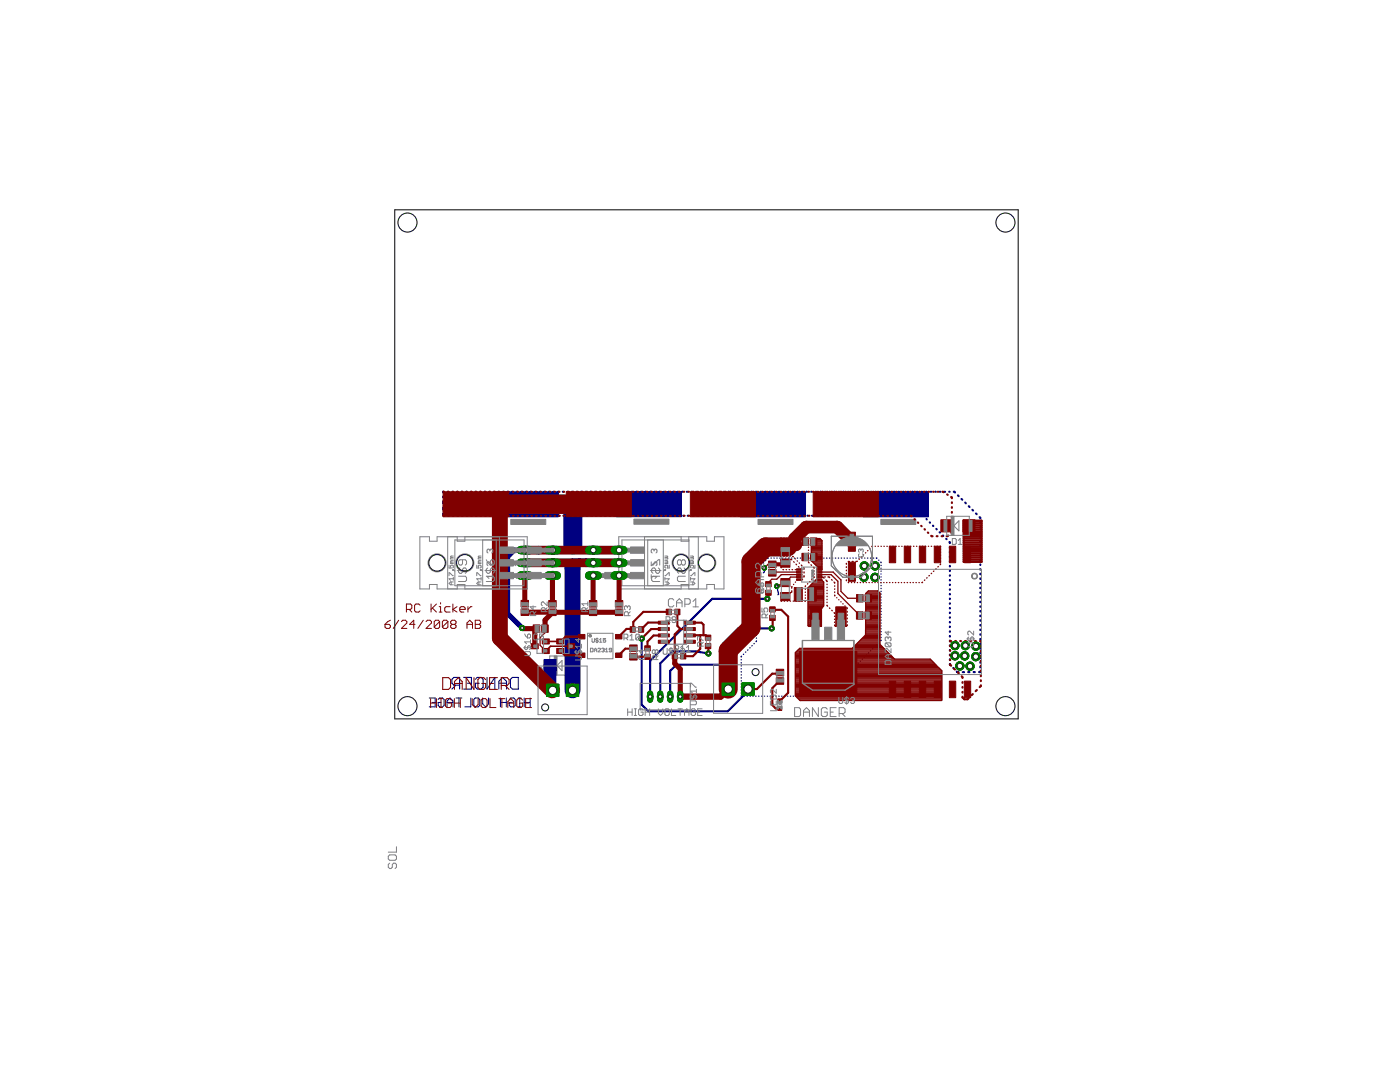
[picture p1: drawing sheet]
<svg xmlns="http://www.w3.org/2000/svg" width="279mm" height="216mm" viewBox="0 0 279 216" stroke-linecap="round" stroke-linejoin="round" font-family="sans-serif">
<g fill="none" stroke="#808080" stroke-width=".2">
<path d="M123.5 107.1h17.6v.9h1.5v-.9h1.9v10.4h-1.9v-.9h-1.5v.9h-17.6zM124.1 107.7h13.4v9.2h-13.4zM124.8 115h1.2l-.4 .4M124.8 112.1v.8l.8-.8 .4 .2v.4l-.2 .2M124.8 114.7v.7M125.4 109.8l-.2-.2-.4 .2v.4l.2 .1M125.4 109.8l.2-.2 .4 .2v.4l-.2 .1M125.4 109.8v.2M128.6 107.1v10.4M129.3 107.7v9.2M129.8 113.9h2.1M130 115h1.1l-.4 .4"/>
<path d="M130 112.1v.8l.7-.8 .4 .2v.4l-.2 .2M130 114.7v.7M130 112.8h.3l1.1-1.1h.3v1.1M130.5 109.8l-.2-.2-.3 .2v.4l.2 .1M130.5 109.8l.2-.2 .4 .2v.4l-.2 .1M130.5 109.8v.2M131.4 113.3l.3 .3v.5l-.3 .3h-.3l-.2-.3v-.5l-.3-.3h-.3l-.3 .3v.5l.3 .3M131.7 115h-1.4l-.3 .2v.6l.3 .2h1.4M132.4 107.7v9.2M132.7 116.1h.6l.3 .3-.3 .3h-.6M132.7 115.5h.9l-.3 .3M132.7 113.7h.1v.1h-.1z"/>
<path d="M132.7 115.2v.6M132.7 114.9l.7-.6h.2v.6M132.7 113.7l-.3 .3M132.7 112.2h.4M132.7 111.9h.4l.2 .1-.2 .2M132.7 111.2h.4M132.7 111h.4l.2 .1-.2 .1M133.1 116.1v.6M133.1 111.2l.2 .3h-.6M133.1 112.2l.2 .2h-.6M133.6 112.8v.5h-.5l.2-.2-.2-.3-.4 .1 .1 .4M134.9 113.9h2.2"/>
<path d="M135.9 107.1v.9h1.6v-.9M135.9 117.5v-.9h1.6v.9M136 112l-.3-.3h-.3l-.2 .3v.5l.2 .3h.3l.3-.3M136 112l.2-.3h.3l.3 .3v.5l-.3 .3h-.3l-.2-.3M136 112v.5M136.5 113.3l.3 .3v.5l-.3 .3h-.3l-.2-.3v-.5l-.3-.3h-.3l-.2 .3v.5l.2 .3M136.8 115h-1.4l-.2 .2v.6l.2 .2h1.4M137.8 111.9h.5l.1 .1-.1 .2M137.8 116.1h.6l.3 .3-.3 .3h-.6M137.8 115.5h.9l-.3 .3M137.8 114.9l.7-.6h.2v.6M137.8 113.7h.2v.1h-.2z"/>
<path d="M137.8 112.2h.5M137.8 111.2h.5M137.8 111h.5l.1 .1-.1 .1M137.8 115.2v.6M137.8 113.7l-.3 .3M138.3 112.2l.1 .2h-.6M138.3 111.2l.1 .3h-.6M138.3 116.1v.6M138.7 112.8v.5h-.4l.1-.2-.1-.3-.5 .1 .2 .4M139.4 107.1v10.4M107 134.5l.2-.2h.8l.2 .2v.6h-1.2zM107 133.2v.7l.8-.7 .4 .2v.4l-.2 .1"/>
<path d="M109.7 130.9h4.5v3.8h-4.5z"/>
<circle cx="135.9" cy="112.3" r="1.8"/>
<circle cx="141.1" cy="112.3" r="1.8"/>
</g>
<g fill="#808080" stroke="#808080" stroke-width=".2">
<path d="M109.2 131.7h.5v2.2h-.5z"/>
<path d="M114.2 131.7h.6v2.2h-.6z"/>
<path d="M110.6 130.9h.6v3.8h-.6z"/>
<path d="M118.2 114.5h1.9v.7h-1.9z"/>
<path d="M118.2 111.9h1.9v.8h-1.9z"/>
<path d="M118.2 109.4h1.9v.8h-1.9z"/>
<path d="M123.3 114.5h1.9v.7h-1.9z"/>
<path d="M123.3 111.9h1.9v.8h-1.9z"/>
<path d="M123.3 109.4h1.9v.8h-1.9z"/>
<path d="M120.1 109.4h.6v.8h-.6z"/>
<path d="M120.1 111.9h.6v.8h-.6z"/>
<path d="M120.1 114.5h.6v.7h-.6z"/>
<path d="M120.7 114.2h2.8v1.3h-2.8z"/>
<path d="M120.7 111.7h2.8v1.2h-2.8z"/>
<path d="M120.7 109.1h2.8v1.3h-2.8z"/>
<path d="M125.2 109.4h.6v.8h-.6z"/>
<path d="M125.2 111.9h.6v.8h-.6z"/>
<path d="M125.2 114.5h.6v.7h-.6z"/>
<path d="M125.8 114.2h2.8v1.3h-2.8z"/>
<path d="M125.8 111.7h2.8v1.2h-2.8z"/>
<path d="M125.8 109.1h2.8v1.3h-2.8z"/>
<path d="M101.9 103.6h7v1h-7z"/>
<path d="M126.5 103.6h7v1h-7z"/>
<path d="M151.3 103.6h7v1h-7z"/>
<path d="M175.8 103.6h7v1h-7z"/>
</g>
<path d="M111.1 132.8l1.1-1v2z" fill="none" stroke="#808080" stroke-width=".21"/>
<path d="M91 136.7l-.8 .8M91.7 136.7h-1.1l-.4-.4v-.7l.4-.4h1.1v2.3M92.5 135.2h1.6v2.3h-1.6M93.3 136.3h.8M94.9 135.6l.3-.4h.8l.4 .4v1.5l-.4 .4h-.8l-.3-.4v-.8h.8M97.2 135.2v2.3l1.6-2.3v2.3M99.5 137.5v-1.5l.8-.8 .8 .8v1.5M99.5 136.3h1.6M102.3 135.2h1.1v2.3h-1.1l-.4-.4v-1.5z" fill="none" stroke="#000080" stroke-width=".21"/>
<g fill="none" stroke="#000080" stroke-width=".2">
<path d="M85.7 139.3h1.1v1.8h-1.1M87.4 139.6l.3-.3h.6l.3 .3v1.2l-.3 .3h-.6l-.3-.3v-.6h.6M91 139.3h1.2M91.6 139.3v1.8M94 139.3v1.8h-1.2M94.6 139.6l.2-.3h.6l.3 .3v1.2l-.3 .3h-.6l-.2-.3zM96.3 139.3v1.2l.6 .6 .6-.6v-1.2M99.9 139.3v1.8M101 139.3v1.8M101.6 139.6l.3-.3h.6l.3 .3v1.2l-.3 .3h-.6l-.3-.3v-.6h.6M103.4 139.3h.6M103.7 139.3v1.8"/>
<path d="M104.6 139.3v1.8M105.8 139.3v1.8M86.3 140.2h.5M89.2 140.2h1.2M89.2 141.1v-1.2l.6-.6 .6 .6v1.2M99.9 140.2h1.1M103.4 141.1h.6M104.6 140.2h1.2"/>
</g>
<g fill="#000080" stroke="#000080" stroke-width=".2">
<path d="M108.6 131.6h2.4v2.4h-2.4z"/>
<path d="M113 131.6h2.4v2.4h-2.4z"/>
<path d="M98.4 98.1h13v5h-13z"/>
<path d="M123 98.1h13v5h-13z"/>
<path d="M147.8 98.1h13v5h-13z"/>
<path d="M172.3 98.1h13v5h-13z"/>
</g>
<path d="M104.8 112.3h18.7M104.8 109.8h18.7M114.3 112.3v1M115.7 112.3h.1M117 112.3h.1" fill="none" stroke="#000080" stroke-width="1.7"/>
<path d="M114.3 113.3v24.5M114.3 113.3h.1" fill="none" stroke="#000080" stroke-width="3.2"/>
<path d="M114.2 132.8v4.8l.2 .3M114.3 137.8h.1" fill="none" stroke="#000080" stroke-width="1.9"/>
<path d="M104.9 100.6h10.7M114.3 100.6v8.1" fill="none" stroke="#000080" stroke-width="3.8"/>
<path d="M114.3 108.7v1.1h-3.9" fill="none" stroke="#000080" stroke-width="1.4"/>
<path d="M104.8 109.8h-2.2l-1.3 1.3v11.3l2.9 2.9M104.8 109.7v.1M107.5 109.6v.2" fill="none" stroke="#000080" stroke-width="1"/>
<g fill="none" stroke="#000080" stroke-width=".42">
<path d="M88.4 99.1v.1M88.5 98.1l-.1 .2M89.3 98.1h.2M90.3 98.1h.1M91.2 98.1h.1M92.1 98.1h.1M93 98.1h.1M93.9 98.1h.1M94.8 98.1h.2M95.8 98.1h.1M96.7 98.1h.1M97.6 98.1h.1"/>
<path d="M98.5 98.1h.1M99.4 98.1h.1M100.4 98.1h.1M101.3 98.1h.1M102.2 98.1h.1M103.1 98.1h.1M104 98.1h.1M105 98.1h.1M105.9 98.1h.1M106.8 98.1h.1M107.7 98.1h.1M108.6 98.1h.1"/>
<path d="M109.5 98.1h.1M110.5 98.1h.1M111.4 98.1h.1M112.3 98.1h.1M113.2 98.1h.1M114.1 98.1h.1M115.1 98.1h.1M116 98.1h.1M116.9 98.1h.1M117.8 98.1h.1M118.7 98.1h.1M119.7 98.1h.1"/>
<path d="M120.6 98.1h.1M121.5 98.1h.1M122.4 98.1h.1M123.3 98.1h.1M124.2 98.1h.1M125.2 98.1h.1M126.1 98.1h.1M127 98.1h.1M127.9 98.1h.1M128.8 98.1h.1M129.8 98.1h.1M130.7 98.1h.1"/>
<path d="M131.6 98.1h.1M132.5 98.1h.1M133.4 98.1h.1M134.3 98.1h.2M135.3 98.1h.1M136.2 98.1h.1M137.1 98.1h.1M138 98.1h.1M138.9 98.1h.1M139.8 98.1h.2M140.8 98.1h.1M141.7 98.1h.1"/>
<path d="M142.6 98.1h.1M143.5 98.1h.1M144.4 98.1h.1M145.4 98.1h.1M146.3 98.1h.1M147.2 98.1h.1M148.1 98.1h.1M149 98.1h.1M149.9 98.1h.2M150.9 98.1h.1M151.8 98.1h.1M152.7 98.1h.1"/>
<path d="M153.6 98.1h.1M154.5 98.1h.1M155.4 98.1h.2M156.4 98.1h.1M157.3 98.1h.1M158.2 98.1h.1M159.1 98.1h.1M160 98.1h.1M161 98.1h.1M161.9 98.1h.1M162.8 98.1h.1M163.7 98.1h.1"/>
<path d="M164.6 98.1h.1M165.5 98.1h.2M166.5 98.1h.1M167.4 98.1h.1M168.3 98.1h.1M169.2 98.1h.1M170.1 98.1h.1M171.1 98.1h.1M172 98.1h.1M172.9 98.1h.1M173.8 98.1h.1M174.7 98.1h.1"/>
<path d="M175.7 98.1h.1M176.6 98.1h.1M177.5 98.1h.1M178.4 98.1h.1M179.3 98.1h.1M180.2 98.1h.1M181.2 98.1h.1M182.1 98.1h.1M183 98.1h.1M183.9 98.1h.1M184.8 98.1h.1M185.8 98.1h.1"/>
<path d="M186.7 98.1h.1M187.6 98.1h.1M188.5 98.1h.1M189.4 98.1h.1M190.4 98.1l.2 .2M191.2 98.8l.1 .2M191.9 99.6l.1 .1M88.4 100.1v.4M88.4 101.3v.3M88.4 102.5v.3l.2 .1M89.5 102.9h.1M90.4 102.9h.1"/>
<path d="M91.3 102.9h.1M92.2 102.9h.1M93.1 102.9h.1M94 102.9h.1M95 102.9h.1M95.9 102.9h.1M96.8 102.9h.1M97.7 102.9h.1M98.6 102.9h.1M99.6 102.9h.1M100.5 102.9h.1M101.4 102.9h.1"/>
<path d="M102.3 102.9h.1M103.2 102.9h.1M104.2 102.9h.1M105.1 102.9h.1M106 102.9h.1M106.9 102.9h.1M107.8 102.9h.1M108.8 102.9h.1M109.7 102.9h.1M110.6 102.9h.1M111.5 102.9h.1M112.4 102.9h.1"/>
<path d="M113.3 102.9h.2M114.3 102.9h.1M115.2 102.9h.1M116.1 102.9h.1M117 102.9h.1M117.9 102.9h.1M118.9 102.9h.1M119.8 102.9h.1M120.7 102.9h.1M121.6 102.9h.1M122.5 102.9h.1M123.5 102.9h.1"/>
<path d="M124.4 102.9h.1M125.3 102.9h.1M126.2 102.9h.1M127.1 102.9h.1M128.1 102.9h.1M129 102.9h.1M129.9 102.9h.1M130.8 102.9h.1M131.7 102.9h.1M132.7 102.9h.1M133.6 102.9h.1M134.5 102.9h.1"/>
<path d="M135.4 102.9h.1M136.3 102.9h.1M137.2 102.9h.2M138.2 102.9h.1M139.1 102.9h.1M140 102.9h.1M140.9 102.9h.1M141.8 102.9h.1M142.8 102.9h.1M143.7 102.9h.1M144.6 102.9h.1M145.5 102.9h.1"/>
<path d="M146.4 102.9h.1M147.4 102.9h.1M148.3 102.9h.1M149.2 102.9h.1M150.1 102.9h.1M151 102.9h.1M152 102.9h.1M152.9 102.9h.1M153.1 119.5h-11l-12.3 12.3v7.2M153.8 102.9h.1M154.7 102.9h.1M155.6 102.9h.1"/>
<path d="M156.5 102.9h.2M157.5 102.9h.1M158.4 102.9h.1M159.3 102.9h.1M160.2 102.9h.1M161.1 102.9h.1M162.1 102.9h.1M163 102.9h.1M163.9 102.9h.1M164.8 102.9h.1M165.7 102.9h.1M166.7 102.9h.1"/>
<path d="M167.6 102.9h.1M168.5 102.9h.1M169.4 102.9h.1M170.3 102.9h.1M171.3 102.9h.1M172.2 102.9h.1M173.1 102.9h.1M174 102.9h.1M174.9 102.9h.1M175.9 102.9h.1M176.8 102.9h.1M177.7 102.9h.1"/>
<path d="M178.6 102.9h.1M179.5 102.9h.1M180.4 102.9h.2M181.4 102.9h.1M182.3 102.9h.1M183.2 102.9h.1M184.1 102.9l.2 .1M184.9 103.6l.1 .1M185.5 104.2l.1 .1M186.2 104.9l.1 .1M186.9 105.5v.1M187.5 106.2l.1 .1"/>
<path d="M188.2 106.8l.1 .1M188.8 107.5l.1 .1M189.5 108.2l.1 .2M189.6 109.2v.1M189.6 110.1v.1M189.6 111v.2M189.6 112v.1M189.6 112.9v.1M189.6 113.8v.2M189.6 114.8v.1M189.6 115.7v.1M189.6 116.6v.2"/>
<path d="M189.6 117.6v.1M189.6 118.5v.1M189.6 119.4v.1M192.6 100.3l.2 .1M193.3 101l.2 .2M194.1 101.7l.1 .2M194.8 102.4l.1 .2M195.5 103.2l.1 .2M195.6 104.2v.2M195.6 105.2v.1M195.6 106.1v.1M195.6 107v.2"/>
<path d="M195.6 108v.1M195.6 108.9v.1M195.6 109.8v.1M195.6 110.8v.1M195.6 111.7v.1M195.6 112.6v.1M195.6 113.5v.2M195.6 114.5v.1M195.6 115.4v.1M195.6 116.3v.2M195.6 117.3v.1M195.6 118.2v.1"/>
<path d="M195.6 119.1v.1M128.1 127.4v13.2l1.3 1.3h15.8l4.2-4.1-.1-.3M141.4 130.4l-2.5-.4h-4.7l-2.4 2.4v6.6M154 125.4h-6.7l-2.9 2.9v4.4h-9.4l-1.2 1.2v5.1M189.6 132.5l.1 .2M189.6 120.4v.1M189.6 121.3v.1M189.6 122.2v.1M189.6 123.2v.1M189.6 124.1v.1M189.6 125v.1M189.6 126v.1"/>
<path d="M189.6 126.9v.1M189.6 127.8v.2M189.6 128.8v.1M189.6 129.7v.1M189.6 130.6v.1M189.6 131.6v.1M190.2 133.3l.2 .1M190.9 134l.4 .1M192.1 134.1h.3M193.2 134.1h.3M194.3 134.1h.3M195.6 120.1v.1"/>
<path d="M195.6 121v.1M195.6 121.9v.1M195.6 122.8v.2M195.6 123.8v.1M195.6 124.7v.1M195.6 125.6v.1M195.6 126.6v.1M195.6 127.5v.1M195.6 128.4v.1M195.6 129.3v.2M195.6 130.3v.1M195.6 131.2v.1"/>
<path d="M195.6 132.1v.1M195.6 133.1v.1M195.6 134v.1h-.2"/>
</g>
<g fill="none" stroke="#000080" stroke-width=".25">
<path d="M151 114.3h.1M151 114.9h.1M151 115.4v.1M151 116v.1M151 116.6v.1M151 117.2v.1M151 117.8v.1M151 118.4v.1M151 119v.1M151 119.6v.1M151 113.6v.1M151.5 113.1l-.1 .1"/>
<path d="M151.9 112.7l-.1 .1M152.4 112.2l-.1 .1M152.5 113.3v.8l-.2 .2M152.8 111.8l-.1 .1M153.4 111.4h-.2M153.9 111.4h.1M154.5 111.4h.1M155 117l.4 1.6-.1 .1M155 111.4h.1M155.6 111.4h.1M156.2 111.4h.1M156.8 111.4h.1"/>
<path d="M157.4 111.4h.1M157.9 111.4h.1M158.5 111.4h.1M159.1 111.4h.1M159.7 111.4h.1M160.3 111.4h.1M160.9 111.4h.1M161.5 111.4h.1M162 111.4h.1M162.6 111.4h.1M163.2 111.4h.1M163.8 111.4h.1"/>
<path d="M164.4 111.4h.1M165 111.4h.1M165.5 111.4h.1M166.1 111.4h.1M166.7 111.4h.1M167.3 111.4h.1M167.9 111.4h.1M168.5 111.4h.1M169 111.4h.1M169.6 111.4h.1M170.2 111.4h.1M170.8 111.4h.1"/>
<path d="M171.4 111.4h.1M172 111.4h.1M172.6 111.4h.1M173.1 111.4h.1M173.7 111.4h.1M174.3 111.4h.1M174.9 111.4h.1M175.4 111.8h.1M175.8 112.2v.1M175.8 112.8v.1M175.8 113.4h.1M175.8 113.9v.1"/>
<path d="M175.8 114.5v.1M175.8 115.1h.1M175.8 115.7h.1M175.8 116.2v.1M175.8 116.8v.1M175.8 117.4v.1M175.8 118h.1M175.8 118.5v.1M175.8 119.1v.1M175.8 119.7v.1M147.9 131.6v.1M147.9 132.2v.1"/>
<path d="M147.9 132.8v.1M147.9 133.4v.1M147.9 134v.1M147.9 134.6v.1M147.9 135.2v.1M147.9 135.8v.1M147.9 136.4v.1M147.9 137v.1M147.9 137.6v.1M147.9 138.2v.1M147.9 138.8l.1 .1M148 130.9l-.1 .2"/>
<path d="M148.4 130.5v.1M148.5 138.9h.1M148.8 130.1v.1M149.1 138.9h.1M149.3 129.7h-.1M149.7 138.9h.1M149.7 129.2l-.1 .1M150.1 128.8v.1M150.2 138.9h.1M150.5 128.4v.1M150.8 138.9h.1M151 127.9l-.1 .1"/>
<path d="M151 120.2v.1M151 120.8v.1M151 121.4v.1M151 122h.1M151 122.6h.1M151 123.1v.1M151 123.7v.1M151 124.3v.1M151 124.9v.1M151 125.5v.1M151 126.1v.1M151 126.7v.1"/>
<path d="M151 127.3v.1M151.4 138.9h.1M152 138.9h.1M152.5 138.9h.1M153.1 138.9h.1M153.7 138.9h.1M154.3 138.9h.1M154.9 138.9h.1M155.4 138.9h.1M156 138.9h.1M156.6 138.9h.1M157.2 138.9h.1"/>
<path d="M157.7 138.9h.1M158.3 138.9h.1M158.9 138.9h.1M159.4 138.9h.1M160 138.9h.1M160.6 138.9h.1M161.2 138.9h.1M161.8 138.9h.1M162.3 138.9h.1M162.9 138.9h.1M163.5 138.9h.1M164.1 138.9h.1"/>
<path d="M164.8 138.9h-.2M165.2 138.5h-.1M165.6 138l-.1 .1M166 137.6l-.1 .1M166.4 137.2l-.1 .1M166.8 136.8v.1M167.2 136.4v.1M167.6 136v.1M168 135.6h.1M168.4 135.2h.1M168.8 134.8h.1M169.3 134.4h-.1"/>
<path d="M169.7 134h-.1M170.1 133.5l-.1 .1M170.5 133.1l-.1 .1M170.9 132.7v.1M171.3 132.3v.1M171.7 131.9v.1M172.1 131.5v.1M172.6 131.1h-.1M173 130.7h-.1M173.4 130.3h-.1M173.8 129.9h-.1M174.2 129.5h-.1"/>
<path d="M174.6 129l-.1 .1M175 128.6l-.1 .1M175.4 128.2v.1M175.8 120.3h.1M175.8 120.8v.1M175.8 121.4v.1M175.8 122h.1M175.8 122.6h.1M175.8 123.1v.1M175.8 123.7v.1M175.8 124.3v.1M175.8 124.9h.1"/>
<path d="M175.8 125.4v.1M175.8 126v.1M175.8 126.6v.1M175.8 127.2h.1M175.8 127.7v.1"/>
</g>
<path d="M109.8 132.8v4.5l.4 .5" fill="none" stroke="#000080" stroke-width="2.5"/>
<path d="M113 136.5h2.5v2.5h-2.5z" fill="#008000" stroke="#008000" stroke-width=".2"/>
<circle cx="114.3" cy="137.8" r=".83" fill="#fff" stroke="#000" stroke-width=".2"/>
<path d="M109.1 136.5h2.4v2.5h-2.4z" fill="#008000" stroke="#008000" stroke-width=".2"/>
<circle cx="110.3" cy="137.8" r=".83" fill="#fff" stroke="#000" stroke-width=".2"/>
<path d="M144.1 136.3h2.5v2.4h-2.5z" fill="#008000" stroke="#008000" stroke-width=".2"/>
<circle cx="145.3" cy="137.5" r=".83" fill="#fff" stroke="#000" stroke-width=".2"/>
<path d="M148.1 136.3h2.4v2.4h-2.4z" fill="#008000" stroke="#008000" stroke-width=".2"/>
<circle cx="149.3" cy="137.5" r=".83" fill="#fff" stroke="#000" stroke-width=".2"/>
<path d="M109.5 114.9h1.6" fill="none" stroke="#008000" stroke-width="1.7"/>
<circle cx="110.3" cy="114.9" r=".55" fill="#fff" stroke="#000" stroke-width=".2"/>
<path d="M109.5 112.3h1.6" fill="none" stroke="#008000" stroke-width="1.7"/>
<circle cx="110.3" cy="112.3" r=".55" fill="#fff" stroke="#000" stroke-width=".2"/>
<path d="M109.5 109.8h1.6" fill="none" stroke="#008000" stroke-width="1.7"/>
<circle cx="110.3" cy="109.8" r=".55" fill="#fff" stroke="#000" stroke-width=".2"/>
<path d="M117.6 114.9h1.7" fill="none" stroke="#008000" stroke-width="1.7"/>
<circle cx="118.4" cy="114.9" r=".55" fill="#fff" stroke="#000" stroke-width=".2"/>
<path d="M117.6 112.3h1.7" fill="none" stroke="#008000" stroke-width="1.7"/>
<circle cx="118.4" cy="112.3" r=".55" fill="#fff" stroke="#000" stroke-width=".2"/>
<path d="M117.6 109.8h1.7" fill="none" stroke="#008000" stroke-width="1.7"/>
<circle cx="118.4" cy="109.8" r=".55" fill="#fff" stroke="#000" stroke-width=".2"/>
<path d="M122.7 114.9h1.7" fill="none" stroke="#008000" stroke-width="1.7"/>
<circle cx="123.5" cy="114.9" r=".55" fill="#fff" stroke="#000" stroke-width=".2"/>
<path d="M122.7 112.3h1.7" fill="none" stroke="#008000" stroke-width="1.7"/>
<circle cx="123.5" cy="112.3" r=".55" fill="#fff" stroke="#000" stroke-width=".2"/>
<path d="M122.7 109.8h1.7" fill="none" stroke="#008000" stroke-width="1.7"/>
<circle cx="123.5" cy="109.8" r=".55" fill="#fff" stroke="#000" stroke-width=".2"/>
<path d="M103.9 114.9h1.7" fill="none" stroke="#008000" stroke-width="1.7"/>
<circle cx="104.8" cy="114.9" r=".55" fill="#fff" stroke="#000" stroke-width=".2"/>
<path d="M103.9 112.3h1.7" fill="none" stroke="#008000" stroke-width="1.7"/>
<circle cx="104.8" cy="112.3" r=".55" fill="#fff" stroke="#000" stroke-width=".2"/>
<path d="M103.9 109.8h1.7" fill="none" stroke="#008000" stroke-width="1.7"/>
<circle cx="104.8" cy="109.8" r=".55" fill="#fff" stroke="#000" stroke-width=".2"/>
<path d="M135.8 138.4v1.2" fill="none" stroke="#008000" stroke-width="1.2"/>
<circle cx="135.8" cy="139" r=".36" fill="#fff" stroke="#000" stroke-width=".2"/>
<path d="M133.8 138.4v1.2" fill="none" stroke="#008000" stroke-width="1.2"/>
<circle cx="133.8" cy="139" r=".36" fill="#fff" stroke="#000" stroke-width=".2"/>
<path d="M131.8 138.4v1.2" fill="none" stroke="#008000" stroke-width="1.2"/>
<circle cx="131.8" cy="139" r=".36" fill="#fff" stroke="#000" stroke-width=".2"/>
<path d="M129.8 138.4v1.2" fill="none" stroke="#008000" stroke-width="1.2"/>
<circle cx="129.8" cy="139" r=".36" fill="#fff" stroke="#000" stroke-width=".2"/>
<circle cx="190.6" cy="128.8" r=".83" fill="#008000" stroke="#008000" stroke-width=".2"/>
<circle cx="190.6" cy="128.8" r=".55" fill="#fff" stroke="#000" stroke-width=".2"/>
<circle cx="192.7" cy="128.8" r=".83" fill="#008000" stroke="#008000" stroke-width=".2"/>
<circle cx="192.7" cy="128.8" r=".55" fill="#fff" stroke="#000" stroke-width=".2"/>
<circle cx="194.8" cy="128.9" r=".83" fill="#008000" stroke="#008000" stroke-width=".2"/>
<circle cx="194.8" cy="128.9" r=".55" fill="#fff" stroke="#000" stroke-width=".2"/>
<circle cx="190.6" cy="130.9" r=".83" fill="#008000" stroke="#008000" stroke-width=".2"/>
<circle cx="190.6" cy="130.9" r=".55" fill="#fff" stroke="#000" stroke-width=".2"/>
<circle cx="192.5" cy="130.9" r=".83" fill="#008000" stroke="#008000" stroke-width=".2"/>
<circle cx="192.5" cy="130.9" r=".55" fill="#fff" stroke="#000" stroke-width=".2"/>
<circle cx="194.7" cy="131" r=".83" fill="#008000" stroke="#008000" stroke-width=".2"/>
<circle cx="194.7" cy="131" r=".55" fill="#fff" stroke="#000" stroke-width=".2"/>
<circle cx="191.6" cy="132.9" r=".83" fill="#008000" stroke="#008000" stroke-width=".2"/>
<circle cx="191.6" cy="132.9" r=".55" fill="#fff" stroke="#000" stroke-width=".2"/>
<circle cx="193.6" cy="132.9" r=".83" fill="#008000" stroke="#008000" stroke-width=".2"/>
<circle cx="193.6" cy="132.9" r=".55" fill="#fff" stroke="#000" stroke-width=".2"/>
<circle cx="104.2" cy="125.3" r=".51" fill="#008000" stroke="#008000" stroke-width=".2"/>
<circle cx="104.2" cy="125.3" r=".3" fill="#fff" stroke="#000" stroke-width=".2"/>
<circle cx="172.5" cy="112.9" r=".83" fill="#008000" stroke="#008000" stroke-width=".2"/>
<circle cx="172.5" cy="112.9" r=".55" fill="#fff" stroke="#000" stroke-width=".2"/>
<circle cx="172.4" cy="115.2" r=".83" fill="#008000" stroke="#008000" stroke-width=".2"/>
<circle cx="172.4" cy="115.2" r=".55" fill="#fff" stroke="#000" stroke-width=".2"/>
<circle cx="174.6" cy="115.2" r=".83" fill="#008000" stroke="#008000" stroke-width=".2"/>
<circle cx="174.6" cy="115.2" r=".55" fill="#fff" stroke="#000" stroke-width=".2"/>
<circle cx="174.6" cy="112.9" r=".83" fill="#008000" stroke="#008000" stroke-width=".2"/>
<circle cx="174.6" cy="112.9" r=".55" fill="#fff" stroke="#000" stroke-width=".2"/>
<circle cx="152.5" cy="113.3" r=".44" fill="#008000" stroke="#008000" stroke-width=".2"/>
<circle cx="152.5" cy="113.3" r=".25" fill="#fff" stroke="#000" stroke-width=".2"/>
<circle cx="155" cy="117" r=".44" fill="#008000" stroke="#008000" stroke-width=".2"/>
<circle cx="155" cy="117" r=".25" fill="#fff" stroke="#000" stroke-width=".2"/>
<circle cx="128.1" cy="127.4" r=".51" fill="#008000" stroke="#008000" stroke-width=".2"/>
<circle cx="128.1" cy="127.4" r=".3" fill="#fff" stroke="#000" stroke-width=".2"/>
<circle cx="154" cy="125.4" r=".51" fill="#008000" stroke="#008000" stroke-width=".2"/>
<circle cx="154" cy="125.4" r=".3" fill="#fff" stroke="#000" stroke-width=".2"/>
<circle cx="153.1" cy="119.5" r=".51" fill="#008000" stroke="#008000" stroke-width=".2"/>
<circle cx="153.1" cy="119.5" r=".3" fill="#fff" stroke="#000" stroke-width=".2"/>
<circle cx="141.4" cy="130.4" r=".51" fill="#008000" stroke="#008000" stroke-width=".2"/>
<circle cx="141.4" cy="130.4" r=".3" fill="#fff" stroke="#000" stroke-width=".2"/>
<circle cx="114.3" cy="137.8" r="1.23" fill="#008000" stroke="#008000" stroke-width=".2"/>
<circle cx="114.3" cy="137.8" r=".83" fill="#fff" stroke="#000" stroke-width=".2"/>
<circle cx="110.3" cy="137.8" r="1.23" fill="#008000" stroke="#008000" stroke-width=".2"/>
<circle cx="110.3" cy="137.8" r=".83" fill="#fff" stroke="#000" stroke-width=".2"/>
<circle cx="145.3" cy="137.5" r="1.23" fill="#008000" stroke="#008000" stroke-width=".2"/>
<circle cx="145.3" cy="137.5" r=".83" fill="#fff" stroke="#000" stroke-width=".2"/>
<circle cx="149.3" cy="137.5" r="1.23" fill="#008000" stroke="#008000" stroke-width=".2"/>
<circle cx="149.3" cy="137.5" r=".83" fill="#fff" stroke="#000" stroke-width=".2"/>
<circle cx="110.3" cy="114.9" r=".85" fill="#008000" stroke="#008000" stroke-width=".2"/>
<circle cx="110.3" cy="114.9" r=".55" fill="#fff" stroke="#000" stroke-width=".2"/>
<circle cx="110.3" cy="112.3" r=".85" fill="#008000" stroke="#008000" stroke-width=".2"/>
<circle cx="110.3" cy="112.3" r=".55" fill="#fff" stroke="#000" stroke-width=".2"/>
<circle cx="110.3" cy="109.8" r=".85" fill="#008000" stroke="#008000" stroke-width=".2"/>
<circle cx="110.3" cy="109.8" r=".55" fill="#fff" stroke="#000" stroke-width=".2"/>
<circle cx="118.4" cy="114.9" r=".85" fill="#008000" stroke="#008000" stroke-width=".2"/>
<circle cx="118.4" cy="114.9" r=".55" fill="#fff" stroke="#000" stroke-width=".2"/>
<circle cx="118.4" cy="112.3" r=".85" fill="#008000" stroke="#008000" stroke-width=".2"/>
<circle cx="118.4" cy="112.3" r=".55" fill="#fff" stroke="#000" stroke-width=".2"/>
<circle cx="118.4" cy="109.8" r=".85" fill="#008000" stroke="#008000" stroke-width=".2"/>
<circle cx="118.4" cy="109.8" r=".55" fill="#fff" stroke="#000" stroke-width=".2"/>
<circle cx="123.5" cy="114.9" r=".85" fill="#008000" stroke="#008000" stroke-width=".2"/>
<circle cx="123.5" cy="114.9" r=".55" fill="#fff" stroke="#000" stroke-width=".2"/>
<circle cx="123.5" cy="112.3" r=".85" fill="#008000" stroke="#008000" stroke-width=".2"/>
<circle cx="123.5" cy="112.3" r=".55" fill="#fff" stroke="#000" stroke-width=".2"/>
<circle cx="123.5" cy="109.8" r=".85" fill="#008000" stroke="#008000" stroke-width=".2"/>
<circle cx="123.5" cy="109.8" r=".55" fill="#fff" stroke="#000" stroke-width=".2"/>
<circle cx="104.8" cy="114.9" r=".85" fill="#008000" stroke="#008000" stroke-width=".2"/>
<circle cx="104.8" cy="114.9" r=".55" fill="#fff" stroke="#000" stroke-width=".2"/>
<circle cx="104.8" cy="112.3" r=".85" fill="#008000" stroke="#008000" stroke-width=".2"/>
<circle cx="104.8" cy="112.3" r=".55" fill="#fff" stroke="#000" stroke-width=".2"/>
<circle cx="104.8" cy="109.8" r=".85" fill="#008000" stroke="#008000" stroke-width=".2"/>
<circle cx="104.8" cy="109.8" r=".55" fill="#fff" stroke="#000" stroke-width=".2"/>
<circle cx="135.8" cy="139" r=".61" fill="#008000" stroke="#008000" stroke-width=".2"/>
<circle cx="135.8" cy="139" r=".36" fill="#fff" stroke="#000" stroke-width=".2"/>
<circle cx="133.8" cy="139" r=".61" fill="#008000" stroke="#008000" stroke-width=".2"/>
<circle cx="133.8" cy="139" r=".36" fill="#fff" stroke="#000" stroke-width=".2"/>
<circle cx="131.8" cy="139" r=".61" fill="#008000" stroke="#008000" stroke-width=".2"/>
<circle cx="131.8" cy="139" r=".36" fill="#fff" stroke="#000" stroke-width=".2"/>
<circle cx="129.8" cy="139" r=".61" fill="#008000" stroke="#008000" stroke-width=".2"/>
<circle cx="129.8" cy="139" r=".36" fill="#fff" stroke="#000" stroke-width=".2"/>
<circle cx="190.6" cy="128.8" r=".83" fill="#008000" stroke="#008000" stroke-width=".2"/>
<circle cx="190.6" cy="128.8" r=".55" fill="#fff" stroke="#000" stroke-width=".2"/>
<circle cx="192.7" cy="128.8" r=".83" fill="#008000" stroke="#008000" stroke-width=".2"/>
<circle cx="192.7" cy="128.8" r=".55" fill="#fff" stroke="#000" stroke-width=".2"/>
<circle cx="194.8" cy="128.9" r=".83" fill="#008000" stroke="#008000" stroke-width=".2"/>
<circle cx="194.8" cy="128.9" r=".55" fill="#fff" stroke="#000" stroke-width=".2"/>
<circle cx="190.6" cy="130.9" r=".83" fill="#008000" stroke="#008000" stroke-width=".2"/>
<circle cx="190.6" cy="130.9" r=".55" fill="#fff" stroke="#000" stroke-width=".2"/>
<circle cx="192.5" cy="130.9" r=".83" fill="#008000" stroke="#008000" stroke-width=".2"/>
<circle cx="192.5" cy="130.9" r=".55" fill="#fff" stroke="#000" stroke-width=".2"/>
<circle cx="194.7" cy="131" r=".83" fill="#008000" stroke="#008000" stroke-width=".2"/>
<circle cx="194.7" cy="131" r=".55" fill="#fff" stroke="#000" stroke-width=".2"/>
<circle cx="191.6" cy="132.9" r=".83" fill="#008000" stroke="#008000" stroke-width=".2"/>
<circle cx="191.6" cy="132.9" r=".55" fill="#fff" stroke="#000" stroke-width=".2"/>
<circle cx="193.6" cy="132.9" r=".83" fill="#008000" stroke="#008000" stroke-width=".2"/>
<circle cx="193.6" cy="132.9" r=".55" fill="#fff" stroke="#000" stroke-width=".2"/>
<circle cx="104.2" cy="125.3" r=".51" fill="#008000" stroke="#008000" stroke-width=".2"/>
<circle cx="104.2" cy="125.3" r=".3" fill="#fff" stroke="#000" stroke-width=".2"/>
<circle cx="172.5" cy="112.9" r=".83" fill="#008000" stroke="#008000" stroke-width=".2"/>
<circle cx="172.5" cy="112.9" r=".55" fill="#fff" stroke="#000" stroke-width=".2"/>
<circle cx="172.4" cy="115.2" r=".83" fill="#008000" stroke="#008000" stroke-width=".2"/>
<circle cx="172.4" cy="115.2" r=".55" fill="#fff" stroke="#000" stroke-width=".2"/>
<circle cx="174.6" cy="115.2" r=".83" fill="#008000" stroke="#008000" stroke-width=".2"/>
<circle cx="174.6" cy="115.2" r=".55" fill="#fff" stroke="#000" stroke-width=".2"/>
<circle cx="174.6" cy="112.9" r=".83" fill="#008000" stroke="#008000" stroke-width=".2"/>
<circle cx="174.6" cy="112.9" r=".55" fill="#fff" stroke="#000" stroke-width=".2"/>
<circle cx="152.5" cy="113.3" r=".44" fill="#008000" stroke="#008000" stroke-width=".2"/>
<circle cx="152.5" cy="113.3" r=".25" fill="#fff" stroke="#000" stroke-width=".2"/>
<circle cx="155" cy="117" r=".44" fill="#008000" stroke="#008000" stroke-width=".2"/>
<circle cx="155" cy="117" r=".25" fill="#fff" stroke="#000" stroke-width=".2"/>
<circle cx="128.1" cy="127.4" r=".51" fill="#008000" stroke="#008000" stroke-width=".2"/>
<circle cx="128.1" cy="127.4" r=".3" fill="#fff" stroke="#000" stroke-width=".2"/>
<circle cx="154" cy="125.4" r=".51" fill="#008000" stroke="#008000" stroke-width=".2"/>
<circle cx="154" cy="125.4" r=".3" fill="#fff" stroke="#000" stroke-width=".2"/>
<circle cx="153.1" cy="119.5" r=".51" fill="#008000" stroke="#008000" stroke-width=".2"/>
<circle cx="153.1" cy="119.5" r=".3" fill="#fff" stroke="#000" stroke-width=".2"/>
<circle cx="141.4" cy="130.4" r=".51" fill="#008000" stroke="#008000" stroke-width=".2"/>
<circle cx="141.4" cy="130.4" r=".3" fill="#fff" stroke="#000" stroke-width=".2"/>
<path d="M88.3 135.2h1.2l.4 .4v1.6l-.4 .4h-1.2zM90.7 137.6v-1.6l.8-.8 .7 .8v1.6M90.7 136.4h1.5M94.6 135.2v2.4l-1.6-2.4v2.4M96.9 135.6l-.4-.4h-.7l-.4 .4v1.6l.4 .4h.7l.4-.4v-.8h-.8M97.7 136.4h.8M99.3 135.2h-1.6v2.4h1.6M100 136.8h1.2l.4-.4v-.8l-.4-.4h-1.2v2.4M100.8 136.8l.8 .8" fill="none" stroke="#800000" stroke-width=".21"/>
<g fill="none" stroke="#800000" stroke-width=".2">
<path d="M76.8 124.6h.9l.2 .2v.3l-.2 .3h-.6l-.3-.3zM77.9 123.8l-.5 .2-.6 .6M79.6 123.8l-1.1 1.6M80.1 124l.3-.2h.5l.3 .2v.3l-1.1 1.1h1.1M81.1 121.6h.8l.3-.3v-.5l-.3-.3h-.8v1.6M81.7 121.6l.5 .5M82.8 124.6h-1.1l.9-.8v1.6M83.8 120.8l-.2-.3h-.6l-.3 .3v1.1l.3 .2h.6l.2-.2M84.5 123.8l-1.1 1.6M85 124l.3-.2h.5l.3 .2v.3l-1.1 1.1h1.1M85.9 139.4v1.8M86 120.5v1.6"/>
<path d="M86.3 121.3l.8 .8M87.1 120.5l-1.1 1.1M87.1 139.4v1.8M87.7 122.1h.5M87.7 121.1h.2v1M87.7 139.4h.6M87.7 124v1.1l-.2 .3h-.6l-.2-.3M87.7 124l-.2-.2h-.6l-.2 .2v1.1M87.7 124l-1 1.1M87.9 120.2v.3M88 139.4v1.8M89.4 124v1.1l-.3 .3h-.5l-.3-.3"/>
<path d="M89.4 124l-.3-.2h-.5l-.3 .2v1.1M89.4 124l-1.1 1.1M89.8 121.1h-.8l-.2 .2v.6l.2 .2h.8M90.1 139.7l-.3-.3h-.6l-.3 .3v1.2l.3 .3h.6l.3-.3v-.6h-.6M90.2 124.6l-.3 .2v.3l.3 .3h.5l.3-.3v-.3l-.3-.2M90.2 124.6h.5M90.2 124.6l-.3-.3v-.3l.3-.2h.5l.3 .2v.3l-.3 .3M90.4 120.5v1.6M90.7 139.4v1.8M91.2 121.1l-.8 .5 .8 .5M91.8 121.6h1v-.3l-.2-.2h-.6l-.2 .2v.6l.2 .2h.6M91.9 139.4v1.8"/>
<path d="M93.2 124.6h1.1M93.2 125.4v-1.1l.5-.5 .6 .5v1.1M93.4 121.1v1M94.2 121.1h-.3l-.5 .5M94.2 139.4v1.2l.6 .6 .6-.6v-1.2M94.8 123.8h.9l.2 .2v.3l-.2 .3 .2 .2v.3l-.2 .3h-.9zM94.8 124.6h.9M96 139.7l.3-.3h.6l.3 .3v1.2l-.3 .3h-.6l-.3-.3zM97.8 139.4v1.8h1.2M99.6 139.4h1.2M100.2 139.4v1.8M104.3 139.7l-.3-.3h-.6l-.3 .3v1.2l.3 .3h.6l.3-.3v-.6h-.6"/>
<path d="M106.1 139.4h-1.2v1.8h1.2M85.9 140.3h1.2M87.7 141.2h.6M90.7 140.3h1.2M101.3 140.3h1.2M101.3 141.2v-1.2l.6-.6 .6 .6v1.2M104.9 140.3h.6"/>
</g>
<g fill="#800000" stroke="#800000" stroke-width=".2">
<path d="M159 115.5h1.1v.3h-1.1z"/>
<path d="M159 115h1.1v.3h-1.1z"/>
<path d="M159 114.5h1.1v.3h-1.1z"/>
<path d="M159 114h1.1v.3h-1.1z"/>
<path d="M159 113.5h1.1v.3h-1.1z"/>
<path d="M162.9 115.5h1.1v.3h-1.1z"/>
<path d="M162.9 115h1.1v.3h-1.1z"/>
<path d="M162.9 114.5h1.1v.3h-1.1z"/>
<path d="M162.9 114h1.1v.3h-1.1z"/>
<path d="M162.9 113.5h1.1v.3h-1.1z"/>
<path d="M187.8 103.7h2.4v2.4h-2.4z"/>
<path d="M192.2 103.7h2.4v2.4h-2.4z"/>
<path d="M155.8 111.6h1.8v1.6h-1.8z"/>
<path d="M155.8 108.8h1.8v1.6h-1.8z"/>
<path d="M170.9 118.6h1.4v1.5h-1.4z"/>
<path d="M172.6 118.6h1.3v1.5h-1.3z"/>
<path d="M170.9 122.1h1.3v1.4h-1.3z"/>
<path d="M172.6 122.1h1.3v1.4h-1.3z"/>
<path d="M161.8 110.4h1.3v1.5h-1.3z"/>
<path d="M160 110.4h1.4v1.5h-1.4z"/>
<path d="M161.3 117.2h1.6v2.8h-1.6z"/>
<path d="M158.5 117.2h1.6v2.8h-1.6z"/>
<path d="M161.7 107.3h1.3v1.5h-1.3z"/>
<path d="M160 107.3h1.3v1.5h-1.3z"/>
<path d="M155.8 115.4h1.8v1.7h-1.8z"/>
<path d="M155.8 118.2h1.8v1.6h-1.8z"/>
<path d="M153.4 112h1.5v1.3h-1.5z"/>
<path d="M153.4 113.6h1.5v1.4h-1.5z"/>
<path d="M154.9 135.2h1.5v1.3h-1.5z"/>
<path d="M154.9 133.5h1.5v1.4h-1.5z"/>
<path d="M186.5 135.9h1.2v3.3h-1.2z"/>
<path d="M189.5 135.9h1.2v3.3h-1.2z"/>
<path d="M192.4 135.9h1.3v3.3h-1.3z"/>
<path d="M192.4 109h1.3v3.3h-1.3z"/>
<path d="M189.5 109h1.2v3.3h-1.2z"/>
<path d="M186.5 109h1.2v3.3h-1.2z"/>
<path d="M183.5 109h1.2v3.3h-1.2z"/>
<path d="M180.5 109h1.2v3.3h-1.2z"/>
<path d="M177.5 109h1.3v3.3h-1.3z"/>
<path d="M177.5 135.9h1.3v3.3h-1.3z"/>
<path d="M180.5 135.9h1.2v3.3h-1.2z"/>
<path d="M183.5 135.9h1.2v3.3h-1.2z"/>
<path d="M166.8 121.1h2.1v3.8h-2.1z"/>
<path d="M161.7 121.1h2.1v3.8h-2.1z"/>
<path d="M159.6 130h11.4v8.9h-11.4z"/>
<path d="M169.3 106.2h1.4v3.8h-1.4z"/>
<path d="M169.3 112.2h1.4v3.8h-1.4z"/>
<path d="M117.6 121.5h1.5v1.3h-1.5z"/>
<path d="M117.6 119.8h1.5v1.3h-1.5z"/>
<path d="M109.5 121.5h1.5v1.3h-1.5z"/>
<path d="M109.5 119.8h1.5v1.3h-1.5z"/>
<path d="M122.8 119.8h1.5v1.3h-1.5z"/>
<path d="M122.8 121.5h1.5v1.3h-1.5z"/>
<path d="M104 119.8h1.5v1.3h-1.5z"/>
<path d="M104 121.5h1.5v1.3h-1.5z"/>
<path d="M88.4 98.1h13v5h-13z"/>
<path d="M113 98.1h13v5h-13z"/>
<path d="M137.8 98.1h13v5h-13z"/>
<path d="M162.3 98.1h13v5h-13z"/>
<path d="M136.6 126.5h2.2v.6h-2.2z"/>
<path d="M131.4 126.5h2.2v.6h-2.2z"/>
<path d="M136.6 127.8h2.2v.6h-2.2z"/>
<path d="M136.6 125.2h2.2v.6h-2.2z"/>
<path d="M136.6 124h2.2v.5h-2.2z"/>
<path d="M131.4 127.8h2.2v.6h-2.2z"/>
<path d="M131.4 125.2h2.2v.6h-2.2z"/>
<path d="M131.4 124h2.2v.5h-2.2z"/>
<path d="M153.6 122.8h1.1v1h-1.1z"/>
<path d="M153.6 121.1h1.1v1h-1.1z"/>
<path d="M152.8 117.8h1.1v1h-1.1z"/>
<path d="M152.8 116.1h1.1v1h-1.1z"/>
<path d="M140.8 128.4h1.1v1h-1.1z"/>
<path d="M140.8 126.7h1.1v1h-1.1z"/>
<path d="M122.9 126.6h1.2v.9h-1.2z"/>
<path d="M122.9 130.3h1.2v.9h-1.2z"/>
<path d="M115.5 130.3h1.2v.9h-1.2z"/>
<path d="M115.5 126.6h1.2v.9h-1.2z"/>
<path d="M128.7 128.9h1.1v1h-1.1z"/>
<path d="M128.7 130.6h1.1v1h-1.1z"/>
<path d="M134.7 121.6h1v1.1h-1z"/>
<path d="M133 121.6h1v1.1h-1z"/>
<path d="M125.7 128.7h1.4v1.3h-1.4z"/>
<path d="M125.7 130.4h1.4v1.3h-1.4z"/>
<path d="M113.3 128.4h1.4v1.1h-1.4z"/>
<path d="M111.1 129.4h1.4v1h-1.4z"/>
<path d="M111.1 127.5h1.4v1h-1.4z"/>
<path d="M106 128.4h1.4v1.1h-1.4z"/>
<path d="M108.2 127.5h1.4v1h-1.4z"/>
<path d="M108.2 129.4h1.4v1h-1.4z"/>
<path d="M108.1 124.7h1.3v1.5h-1.3z"/>
<path d="M106.4 124.7h1.3v1.5h-1.3z"/>
<path d="M127.4 125.1h1.1v1.1h-1.1z"/>
<path d="M125.8 125.1h1v1.1h-1z"/>
<path d="M155.2 139.4h.8v.9h-.8z"/>
<path d="M155.2 140.9h.8v.9h-.8z"/>
<path d="M134.2 130.4h1v1.1h-1z"/>
<path d="M135.8 130.4h1.1v1.1h-1.1z"/>
</g>
<g fill="none" stroke="#800000" stroke-width=".42">
<path d="M88.5 99.1v.1M88.5 100v.1M88.6 98.1l-.1 .1M89.5 98.1h.1M90.4 98.1h.1M91.3 98.1h.1M92.2 98.1h.1M93.1 98.1h.1M94.1 98.1h.1M95 98.1h.1M95.9 98.1h.1M96.8 98.1h.1"/>
<path d="M97.7 98.1h.2M98.7 98.1h.1M99.6 98.1h.1M100.5 98.1h.1M101.4 98.1h.1M102.4 98.1h.1M103.3 98.1h.1M104.2 98.1h.1M105.1 98.1h.1M106 98.1h.2M107 98.1h.1M107.9 98.1h.1"/>
<path d="M108.8 98.1h.1M109.7 98.1h.1M110.7 98.1h.1M111.6 98.1h.1M112.5 98.1h.1M113.4 98.1h.1M114.3 98.1h.1M115.3 98.1h.1M116.2 98.1h.1M117.1 98.1h.1M118 98.1h.1M119 98.1h.1"/>
<path d="M119.9 98.1h.1M120.8 98.1h.1M121.7 98.1h.1M122.6 98.1h.1M123.5 98.1h.2M124.5 98.1h.1M125.4 98.1h.1M126.3 98.1h.1M127.3 98.1h.1M128.2 98.1h.1M129.1 98.1h.1M130 98.1h.1"/>
<path d="M130.9 98.1h.1M131.8 98.1h.2M132.8 98.1h.1M133.7 98.1h.1M134.6 98.1h.1M135.5 98.1h.2M136.5 98.1h.1M137.4 98.1h.1M138.3 98.1h.1M139.2 98.1h.1M140.1 98.1h.2M141.1 98.1h.1"/>
<path d="M142 98.1h.1M142.9 98.1h.1M143.8 98.1h.2M144.8 98.1h.1M145.7 98.1h.1M146.6 98.1h.1M147.5 98.1h.1M148.4 98.1h.1M149.4 98.1h.1M150.3 98.1h.1M151.2 98.1h.1M152.1 98.1h.1"/>
<path d="M153.1 98.1h.1M154 98.1h.1M154.9 98.1h.1M155.8 98.1h.1M156.7 98.1h.1M157.7 98.1h.1M158.6 98.1h.1M159.5 98.1h.1M160.4 98.1h.1M161.4 98.1h.1M162.3 98.1h.1M163.2 98.1h.1"/>
<path d="M164.1 98.1h.1M165 98.1h.1M165.9 98.1h.2M166.9 98.1h.1M167.8 98.1h.1M168.7 98.1h.1M169.7 98.1h.1M170.6 98.1h.1M171.5 98.1h.1M172.4 98.1h.1M173.3 98.1h.1M174.2 98.1h.2"/>
<path d="M175.2 98.1h.1M176.1 98.1h.1M177 98.1h.1M177.9 98.1h.2M178.9 98.1h.1M179.8 98.1h.1M180.7 98.1h.1M181.6 98.1h.1M182.5 98.1h.1M183.5 98.1h.1M184.4 98.1h.1M185.3 98.1h.1"/>
<path d="M186.2 98.1h.2M187.2 98.1h.1M188.1 98.1l.2 .1M189 98.7h.1M189.8 99.2l.2 .2M88.5 102.8l.1 .1M88.5 100.9v.1M88.5 101.9v.1M89.5 102.9h.1M90.4 102.9h.1M91.3 102.9h.1M92.2 102.9h.1"/>
<path d="M93.2 102.9h.1M94.1 102.9h.1M95 102.9h.1M95.9 102.9h.1M96.8 102.9h.1M97.8 102.9h.1M98.7 102.9h.1M99.6 102.9h.1M100.5 102.9h.1M101.5 102.9h.1M102.4 102.9h.1M103.3 102.9h.1"/>
<path d="M104.2 102.9h.1M105.1 102.9h.2M106.1 102.9h.1M107 102.9h.1M107.9 102.9h.1M108.8 102.9h.1M109.7 102.9h.2M110.7 102.9h.1M111.6 102.9h.1M112.5 102.9h.1M113.5 102.9h.1M114.4 102.9h.1"/>
<path d="M115.3 102.9h.1M116.2 102.9h.1M117.1 102.9h.1M118.1 102.9h.1M119 102.9h.1M119.9 102.9h.1M120.8 102.9h.1M121.8 102.9h.1M122.7 102.9h.1M123.6 102.9h.1M124.5 102.9h.1M125.4 102.9h.2"/>
<path d="M126.4 102.9h.1M127.3 102.9h.1M128.2 102.9h.1M129.1 102.9h.1M130 102.9h.2M131 102.9h.1M131.9 102.9h.1M132.8 102.9h.1M133.8 102.9h.1M134.7 102.9h.1M135.6 102.9h.1M136.5 102.9h.1"/>
<path d="M137.4 102.9h.1M138.4 102.9h.1M139.3 102.9h.1M140.2 102.9h.1M141.1 102.9h.1M142 102.9h.2M143 102.9h.1M143.9 102.9h.1M144.8 102.9h.1M145.7 102.9h.2M146.7 102.9h.1M147.6 102.9h.1"/>
<path d="M148.5 102.9h.1M149.4 102.9h.1M150.3 102.9h.2M151.3 102.9h.1M152.2 102.9h.1M153.1 102.9h.1M153.3 118.3h.1M153.3 118.3v1l-.2 .2M154.1 102.9h.1M155 102.9h.1M155.9 102.9h.1M156.8 102.9h.1"/>
<path d="M157.7 102.9h.1M158.7 102.9h.1M159.6 102.9h.1M160.5 102.9h.1M161.4 102.9h.1M162.3 102.9h.2M163.3 102.9h.1M164.2 102.9h.1M165.1 102.9h.1M166.1 102.9h.1M167 102.9h.1M167.9 102.9h.1"/>
<path d="M168.8 102.9h.1M169.7 102.9h.1M170.7 102.9h.1M171.6 102.9h.1M172.5 102.9h.1M173.4 102.9h.1M174.3 102.9h.2M175.3 102.9h.1M176.2 102.9h.1M177.1 102.9h.1M178 102.9h.1M179 102.9h.1"/>
<path d="M179.9 102.9h.1M180.8 102.9h.1M181.7 102.9l.2 .1M182.5 103.6l.1 .1M183.2 104.2l.1 .2M183.8 104.9l.1 .1M184.5 105.6l.1 .1M185.2 106.3h.1M185.8 106.9l.3 .1M186.9 107h.2M187.9 107h.2M189.2 106.8l-.3 .2"/>
<path d="M190 100.2v.2M190 101.2v.1M190 102.2v.1M190 103.1v.2M190 104.1v.1M190 105.1v.1M190 106l-.2 .3M192.3 103.9h3.6v8.2h-3.6zM192.3 112h3.6M192.3 111.6h3.6M192.3 111.2h3.6M192.3 110.9h3.6"/>
<path d="M192.3 110.5h3.6M192.3 110.1h3.6M192.3 109.7h3.6M192.3 109.4h3.6M192.3 109h3.6M192.3 108.6h3.6M192.3 108.2h3.6M192.3 107.9h3.6M192.3 107.5h3.6M192.3 107.1h3.6M192.3 106.7h3.6M192.3 106.4h3.6"/>
<path d="M192.3 106h3.6M192.3 105.6h3.6M192.3 105.2h3.6M192.3 104.9h3.6M192.3 104.5h3.6M192.3 104.1h3.6M111.8 128h.1M111.8 129.9l.9 .8h3.4M116.1 127h-3.2l-1.1 1M126.3 125.6h-.1M126.3 125.6h.1M126.3 129.3h.1"/>
<path d="M126.3 125.5v.1M126.4 131l2.8 .1M126.4 129.3h.1M126.4 129.3l.1 .1M126.5 129.4h-1.7l-1.3 1.3M132.5 124.2h-3.2l-1.3 1.4M132.5 124.2h.1M132.5 125.5h-2.5l-1.9 1.9M132.5 126.8h-2.1l-1.2 1.2v1.4M132.5 126.8h.1M133.6 122.1h-5.2l-2 2v1.4h-1.4l-1.5 1.5M135.2 122.1v2.8l.6 .6h1.9"/>
<path d="M135.8 125.5l-1.1 1.1v4.3M137.6 126.7l.1 .1M137.6 126.7v.1M137.6 126.7h3.2l.5 .5M137.7 124.2h2.3l.4 .5v2M139.7 126.7v2.8l-1.4 1.4h-1.9M141.3 127.2h.1M141.3 128.9l.1 1.5M154.1 121.7h1.8l1.4 1.3v15.2l-1.7 1.7M154.2 123.3v1.9l-.2 .2M155.6 139.8v.1M155.7 135.9l-1.6 1.4v3.4l.7 .7h.8"/>
<path d="M155.7 134.2l-.1 .2h-1.5l-3.1 3.1h-1.7M189.6 128.8v.1M189.6 129.8v.1M189.6 130.7v.1M189.6 131.6v.1M189.6 132.5l.2 .3M189.8 127.9l-.2 .1M190.4 133.4l.2 .2M190.6 127.9h.2M191.2 134.2l.1 .2M191.6 127.9h.2M191.9 134.9l.2 .4"/>
<path d="M192.1 139l.3 .5h.7l.2-.2M192.1 136.1v.1M192.1 137.1v.1M192.1 138v.2M192.6 127.9h.2M193.6 127.9h.2M194.1 138.5l-.2 .2M194.6 127.9h.2M194.9 137.7l-.2 .2M195.6 127.9h.1v.2M195.7 136.7l-.2 .4M195.7 128.9v.2"/>
<path d="M195.7 129.9v.1M195.7 130.9v.1M195.7 131.8v.2M195.7 132.8v.2M195.7 133.8v.2M195.7 134.8v.1M195.7 135.7v.2"/>
</g>
<g fill="none" stroke="#800000" stroke-width=".25">
<path d="M153.4 116.5v.1M154.1 112.6h-.8l-.8 .7M155.9 111h.1M155.9 108v.1M155.9 108.6v.1M155.9 109.2v.1M155.9 109.8v.1M155.9 110.4h.1M155.9 113.1v.2M155.9 112.3v.2M155.9 119v.2M155.9 119.7l.1 .3"/>
<path d="M155.9 118.3h.3M155.9 107.4v.1M156 111.6h-.1v.2M156.2 118.3h-.3v.2M156.3 113.6l.1 .1M156.4 111h.1M156.4 107.4h.1M156.5 120h.1M156.5 111.6h.1M156.6 118.3h-.1M156.7 118.3h.2M156.7 116.2l-.1 .2"/>
<path d="M156.7 112.5v.3M156.7 116.1v.1M156.7 116.1l-1.7 .9M156.9 113.7h.1M157 111h.1M157 107.4h.1M157.1 120h.1M157.1 118.3h.1M157.1 111.6h.2M157.5 113.7h.1M157.6 111h.1M157.6 107.4h.1"/>
<path d="M157.7 120h.1M157.8 111.6l.2 .1M158 117.9v.2l-.6 .2M158.1 117.1l-.1 .3M158.1 113.7h.1M158.2 111l.1 .1M158.2 107.4h.1M158.3 120h.1M158.4 112.1l.1 .1M158.4 116.6h.1M158.7 111.5h.1M158.7 113.7h.1"/>
<path d="M158.8 116.1l-.1 .1M158.9 112.6l.1 .1M158.9 107.4h.1M158.9 120h.1M159.1 111.9l.1 .1M159.3 113.7h.1M159.3 113.1l.2 .1M159.4 115.6l-.3 .1M159.4 107.4h.2M159.4 120h.1M159.5 112.3l.1 .1M159.5 114.7h-3.6l-.9 .9h-1l-.5 .5-.1 .4"/>
<path d="M159.5 114.2l-5.2-.1-.2 .2M159.5 115.1h-1.7l-1.1 1.1M159.8 113.5l.1 .2M159.9 112.8l.1 .1M160 120h.1M160.1 107.4h.1M160.2 115.6h-.3M160.4 113.3l.1 .3M160.5 114.9l-.1 .2M160.5 114.1v.2M160.7 107.4h.1M160.7 117.5v.1"/>
<path d="M160.7 118.1v.1M160.7 118.7v.1M160.7 119.3v.1M160.7 119.9l-.1 .1M160.8 116.9l-.1 .1M161.2 116.5h-.1M161.2 107.4l.2 .1M161.3 117.9h3.1M161.3 119.9h3.1M161.3 119.7h3.1M161.3 119.4h3.1M161.3 119.2h3.1"/>
<path d="M161.3 119h3.1M161.3 118.8h3.1M161.3 118.6h3.1M161.3 118.3h3.1M161.3 118.1h3.1M161.3 117.7h3.1M161.3 117.5h3.1M161.3 117.2h3.1M161.4 108v.1M161.4 108.6h.1M161.4 109.2h.1M161.4 109.7v.1"/>
<path d="M161.4 110.3v.1M161.4 110.9v.1M161.4 111.5v.1M161.4 112.1l.1 .2M161.6 117h2.8M161.6 116v.1M161.8 116.8h2.6M161.8 112.7l.2 .1M161.9 107.5h1.7l.4 .4v5.8h-.9v-.6l-1.2-1.2zM161.9 111.7h2.1M161.9 111.5h2.1M161.9 111.2h2.1"/>
<path d="M161.9 111h2.1M161.9 110.8h2.1M161.9 110.6h2.1M161.9 110.3h2.1M161.9 110.1h2.1M161.9 109.9h2.1M161.9 109.7h2.1M161.9 109.5h2.1M161.9 109.2h2.1M161.9 109h2.1M161.9 108.8h2.1M161.9 108.6h2.1"/>
<path d="M161.9 108.4h2.1M161.9 108.1h2.1M161.9 107.9h2.1M161.9 107.7h2M161.9 111.9h2.1M162 116.6h2.4M162.1 115.6l-.1 .1M162.2 112.1h1.8M162.2 116.3h2.2M162.3 113.2l.2 .2M162.4 112.4h1.6M162.5 116.1h1.8"/>
<path d="M162.5 113.9v.1M162.5 114.5v.1M162.5 115.1l-.1 .2M162.6 112.6h1.4M162.7 115.9h1.4M162.8 112.8h1.2M163.1 113h.9M163.1 113.5h.9M163.1 113.2h.9M163.3 115.1l-.2 .1h.3M163.5 114.7h2.4l1.3 1.3v2.4l4.2 4.2h.2v.2M163.5 114.2h2.8l1.5 1.5v2.3l1.4 1.4h2.4"/>
<path d="M163.8 115.1h.2M163.9 115.6l.5 .5v4.8l-.5 .6v3.5h-2.5l-.1-.1v-7.6l1.6-1.7 1 .1M163.9 115.2h.4l.2 .2M164.5 115.1h.2M164.8 115.7l.3 .4M165.1 116.6h.1M165.1 117.2v.1M165.1 117.8v.1M165.1 118.4h.1M165.1 119v.1M165.1 119.6v.1M165.2 115.1l.4 .2"/>
<path d="M165.9 115.6l.2 .2M166.4 116.1l.2 .3M166.6 118.7v.2M166.6 116.9v.1M166.6 117.5v.1M166.6 118.1v.1M167 119.3h.1M167.4 119.7h.1M168.9 113.1v.1M168.9 113.7v.2M168.9 114.4v.1M168.9 115v.2"/>
<path d="M168.9 115.7v.2M168.9 112.4v.2M169.3 116.2h.1M169.5 112l-.2 .1M169.9 116.2h.1M170.1 112h.2M170.5 116.2h.1M171.1 116.2h.1M171.1 112h-.3M171.5 111.5l-.1 .1M171.5 119.4h.1M171.7 116.2h.1"/>
<path d="M171.9 111.1v.1M172.3 116.2h.1M172.4 110.7l-.1 .1M172.8 119.9h2.8M172.8 119.7h2.8M172.8 119.4h2.8M172.8 119.2h2.8M172.8 119h2.8M172.8 118.8h2.8M172.8 118.6h2.8M172.8 110.3h-.1M172.8 116.2h.1"/>
<path d="M172.9 118.3h2.7M173.1 118.1h2.3M173.2 109.9h-.1M173.4 116.2h.1M173.6 109.4v.1M174 116.2h.1M174.1 109l-.1 .1M174.6 116.2h.1M174.6 109h.1M175.2 116.2h.1M175.2 109h.1M175.6 118.4l-.4-.5h-1.9l-.5 .5-.1 8.3-2.6 2.7h-10.5l-.9 .8v8.7l1 .9h28.2l.1-.1"/>
<path d="M175.6 118.4v10.2M175.8 116.2h.1M175.8 109h.1M176.4 116.2h.1M176.4 109h.1M176.9 116.2h.1M177 109h.1M177.5 116.2h.1M177.6 109h.1M178.1 116.2h.1M178.2 109h.1M178.7 116.2h.1"/>
<path d="M178.8 109h.1M179.3 116.2h.1M179.4 109h.1M179.9 116.2h.1M180 109h.1M180.4 116.2h.1M180.5 109h.1M181 116.2h.1M181.1 109h.1M181.6 116.2h.1M181.7 109h.1M182.2 116.2h.1"/>
<path d="M182.3 109h.1M182.8 116.2h.1M182.9 109h.1M183.4 116.2h.1M183.5 109h.1M184.1 109h.1M184.1 116.2h-.1M184.6 115.7l-.1 .1M184.7 109h.1M185 115.3l-.1 .1M185.3 109h.1M185.5 114.8l-.1 .1"/>
<path d="M185.8 109h.1M185.9 114.4l-.1 .1M186.4 113.9l-.1 .1M186.4 109h.1M186.8 113.5l-.1 .1M187 109h.1M187.3 113l-.1 .1M187.6 109l.1 .1M187.7 109.6v.1M187.7 110.2v.1M187.7 110.8h.1M187.7 111.4h.1"/>
<path d="M187.7 111.9v.1M187.7 112.5l-.1 .2M108.7 125.4h.1M108.7 125.4v.9l-.9 1v1.5l1.1 1.1M154.2 121.6l-.1 .1M158.7 138.8h29.3M158.7 138.6h29.3M158.7 138.3h29.3M158.7 138.1h29.3M158.7 137.9h29.3M158.7 137.7h29.3M158.7 137.5h29.3"/>
<path d="M158.7 137.2h29.3M158.7 137h29.3M158.7 136.8h29.3M158.7 136.6h29.3M158.7 136.3h29.3M158.7 136.1h29.3M158.7 135.9h29.3M158.7 135.7h29.3M158.7 135.4h29.3M158.7 135.2h29.3M158.7 135h29.3M158.7 134.8h29.3"/>
<path d="M158.7 134.6h29.3M158.7 134.3h29.3M158.7 134.1h29.3M158.7 133.9h29.3M158.7 133.7h29.1M158.7 133.5h28.9M158.7 133.2h28.6M158.7 133h28.4M158.7 132.8h28.2M158.7 132.6h28M158.7 132.3h27.8M158.7 132.1h27.5"/>
<path d="M158.7 131.9h27.3M158.7 131.7h27.1M158.7 131.4h19.8M158.7 131.2h19.5M158.7 131h19.3M158.7 130.8h19.1M158.7 130.6h18.9M158.7 130.3h18.7M158.9 130.1h18.2M158.9 139h29.1M159.1 129.9h17.8M159.1 139.2h28.9"/>
<path d="M159.3 129.7h17.4M159.3 139.4h28.7M159.5 129.5h17M159.6 139.7h28.4M161.3 124.8h2.6M161.3 124.6h2.6M161.3 124.3h2.6M161.3 124.1h2.6M161.3 123.9h2.6M161.3 123.7h2.6M161.3 123.4h2.6M161.3 123.2h2.6"/>
<path d="M161.3 123h2.6M161.3 122.8h2.6M161.3 122.6h2.6M161.3 122.3h2.6M161.3 122.1h2.6M161.3 121.9h2.6M161.3 121.7h2.6M161.3 121.5h2.7M161.3 121.2h2.8M161.3 121h3M161.3 120.8h3.1M161.3 120.6h3.1"/>
<path d="M161.3 120.3h3.1M161.3 120.1h3.1M165.1 120.2h.1M165.1 120.8l.1 .1M165.5 121.3l.1 .1M166 121.8l.1 .1M166.5 122.2l.1 .2M166.6 124.7l.1 .3h.2M166.6 122.9v.1M166.6 123.5v.1M166.6 124.1v.1M167.4 125h.2"/>
<path d="M167.8 120.1h.1M168.1 125h.1M168.2 120.5h.1M168.6 120.9h.1M169 121.3l.1 .2M169.1 124.7v.1l-.4 .2M169.1 122v.2M169.1 122.7v.1M169.1 123.3v.2M169.1 124v.1M170.2 129.2h6.1M170.5 129h5.5"/>
<path d="M170.7 128.8h5.1M170.9 128.6h4.7M171.1 128.3h4.5M171.3 128.1h4.3M171.6 127.9h4M171.8 127.7h3.8M172 127.4h3.6M172.2 127.2h3.4M172.5 127h3.1M172.7 126.8h2.9M172.7 126.6h2.9M172.7 126.3h2.9"/>
<path d="M172.8 126.1h2.8M172.8 125.9h2.8M172.8 125.7h2.8M172.8 125.5h2.8M172.8 125.2h2.8M172.8 125h2.8M172.8 124.8h2.8M172.8 124.6h2.8M172.8 124.3h2.8M172.8 124.1h2.8M172.8 123.9h2.8M172.8 123.7h2.8"/>
<path d="M172.8 123.4h2.8M172.8 123.2h2.8M172.8 123h2.8M172.8 122.8h2.8M172.8 122.6h2.8M172.8 122.3h2.8M172.8 122.1h2.8M172.8 121.9h2.8M172.8 121.7h2.8M172.8 121.5h2.8M172.8 121.2h2.8M172.8 121h2.8"/>
<path d="M172.8 120.8h2.8M172.8 120.6h2.8M172.8 120.3h2.8M172.8 120.1h2.8M175.6 128.6l2.9 2.9h7.1l2.4 2.4v5.8"/>
</g>
<path d="M104.8 112.3h18.7M104.8 109.8h18.7" fill="none" stroke="#800000" stroke-width="1.7"/>
<g fill="none" stroke="#800000" stroke-width="1">
<path d="M104.7 114.9v5.6M104.7 114.9h.1M110.3 114.9h.1M110.3 114.9v5.6M118.4 114.9v5.6M118.4 114.9h.1M123.5 114.9h.2M123.7 114.9h.1M123.7 114.9l-.2 .1v5.5M104.2 125.3l.1 .1h2.8l-.4 .1v3.4M104.7 122.2h5.6M108.8 125.4h.1"/>
<path d="M110.3 122.2h.1M110.3 122.2l-1.5 1.5v1.7M118.3 122.2h.1M118.5 122.1v.1M123.5 122.2h-13.2M134.7 131v1.4l1.1 1.1v5.5"/>
</g>
<path d="M156.7 112.4v.2h-2.6" fill="none" stroke="#800000" stroke-width=".83"/>
<path d="M99.8 100.6h19.7M157.2 109.1h-4.4l-2.9 3v13.2l-4.6 4.5v7.7" fill="none" stroke="#800000" stroke-width="3.8"/>
<path d="M170 108.1l-2.9-2.9h-6.2l-2.3 2.3v1l.2 .2" fill="none" stroke="#800000" stroke-width="2.5"/>
<path d="M145.3 137.5h.1M145.3 137.5l-1.5 1.5h-8" fill="none" stroke="#800000" stroke-width="1.3"/>
<path d="M99.8 100.6v26.7l10.4 10.5" fill="none" stroke="#800000" stroke-width="3.2"/>
<path d="M108.9 128h2.9M109 128h-.1M114.2 128.9h-4.3l-1 1" fill="none" stroke="#800000" stroke-width=".32"/>
<path d="M113 136.5h2.5v2.5h-2.5z" fill="#008000" stroke="#008000" stroke-width=".2"/>
<circle cx="114.3" cy="137.8" r=".83" fill="#fff" stroke="#000" stroke-width=".2"/>
<path d="M109.1 136.5h2.4v2.5h-2.4z" fill="#008000" stroke="#008000" stroke-width=".2"/>
<circle cx="110.3" cy="137.8" r=".83" fill="#fff" stroke="#000" stroke-width=".2"/>
<path d="M144.1 136.3h2.5v2.4h-2.5z" fill="#008000" stroke="#008000" stroke-width=".2"/>
<circle cx="145.3" cy="137.5" r=".83" fill="#fff" stroke="#000" stroke-width=".2"/>
<path d="M148.1 136.3h2.4v2.4h-2.4z" fill="#008000" stroke="#008000" stroke-width=".2"/>
<circle cx="149.3" cy="137.5" r=".83" fill="#fff" stroke="#000" stroke-width=".2"/>
<path d="M109.5 114.9h1.6" fill="none" stroke="#008000" stroke-width="1.7"/>
<circle cx="110.3" cy="114.9" r=".55" fill="#fff" stroke="#000" stroke-width=".2"/>
<path d="M109.5 112.3h1.6" fill="none" stroke="#008000" stroke-width="1.7"/>
<circle cx="110.3" cy="112.3" r=".55" fill="#fff" stroke="#000" stroke-width=".2"/>
<path d="M109.5 109.8h1.6" fill="none" stroke="#008000" stroke-width="1.7"/>
<circle cx="110.3" cy="109.8" r=".55" fill="#fff" stroke="#000" stroke-width=".2"/>
<path d="M117.6 114.9h1.7" fill="none" stroke="#008000" stroke-width="1.7"/>
<circle cx="118.4" cy="114.9" r=".55" fill="#fff" stroke="#000" stroke-width=".2"/>
<path d="M117.6 112.3h1.7" fill="none" stroke="#008000" stroke-width="1.7"/>
<circle cx="118.4" cy="112.3" r=".55" fill="#fff" stroke="#000" stroke-width=".2"/>
<path d="M117.6 109.8h1.7" fill="none" stroke="#008000" stroke-width="1.7"/>
<circle cx="118.4" cy="109.8" r=".55" fill="#fff" stroke="#000" stroke-width=".2"/>
<path d="M122.7 114.9h1.7" fill="none" stroke="#008000" stroke-width="1.7"/>
<circle cx="123.5" cy="114.9" r=".55" fill="#fff" stroke="#000" stroke-width=".2"/>
<path d="M122.7 112.3h1.7" fill="none" stroke="#008000" stroke-width="1.7"/>
<circle cx="123.5" cy="112.3" r=".55" fill="#fff" stroke="#000" stroke-width=".2"/>
<path d="M122.7 109.8h1.7" fill="none" stroke="#008000" stroke-width="1.7"/>
<circle cx="123.5" cy="109.8" r=".55" fill="#fff" stroke="#000" stroke-width=".2"/>
<path d="M103.9 114.9h1.7" fill="none" stroke="#008000" stroke-width="1.7"/>
<circle cx="104.8" cy="114.9" r=".55" fill="#fff" stroke="#000" stroke-width=".2"/>
<path d="M103.9 112.3h1.7" fill="none" stroke="#008000" stroke-width="1.7"/>
<circle cx="104.8" cy="112.3" r=".55" fill="#fff" stroke="#000" stroke-width=".2"/>
<path d="M103.9 109.8h1.7" fill="none" stroke="#008000" stroke-width="1.7"/>
<circle cx="104.8" cy="109.8" r=".55" fill="#fff" stroke="#000" stroke-width=".2"/>
<path d="M135.8 138.4v1.2" fill="none" stroke="#008000" stroke-width="1.2"/>
<circle cx="135.8" cy="139" r=".36" fill="#fff" stroke="#000" stroke-width=".2"/>
<path d="M133.8 138.4v1.2" fill="none" stroke="#008000" stroke-width="1.2"/>
<circle cx="133.8" cy="139" r=".36" fill="#fff" stroke="#000" stroke-width=".2"/>
<path d="M131.8 138.4v1.2" fill="none" stroke="#008000" stroke-width="1.2"/>
<circle cx="131.8" cy="139" r=".36" fill="#fff" stroke="#000" stroke-width=".2"/>
<path d="M129.8 138.4v1.2" fill="none" stroke="#008000" stroke-width="1.2"/>
<circle cx="129.8" cy="139" r=".36" fill="#fff" stroke="#000" stroke-width=".2"/>
<circle cx="190.6" cy="128.8" r=".83" fill="#008000" stroke="#008000" stroke-width=".2"/>
<circle cx="190.6" cy="128.8" r=".55" fill="#fff" stroke="#000" stroke-width=".2"/>
<circle cx="192.7" cy="128.8" r=".83" fill="#008000" stroke="#008000" stroke-width=".2"/>
<circle cx="192.7" cy="128.8" r=".55" fill="#fff" stroke="#000" stroke-width=".2"/>
<circle cx="194.8" cy="128.9" r=".83" fill="#008000" stroke="#008000" stroke-width=".2"/>
<circle cx="194.8" cy="128.9" r=".55" fill="#fff" stroke="#000" stroke-width=".2"/>
<circle cx="190.6" cy="130.9" r=".83" fill="#008000" stroke="#008000" stroke-width=".2"/>
<circle cx="190.6" cy="130.9" r=".55" fill="#fff" stroke="#000" stroke-width=".2"/>
<circle cx="192.5" cy="130.9" r=".83" fill="#008000" stroke="#008000" stroke-width=".2"/>
<circle cx="192.5" cy="130.9" r=".55" fill="#fff" stroke="#000" stroke-width=".2"/>
<circle cx="194.7" cy="131" r=".83" fill="#008000" stroke="#008000" stroke-width=".2"/>
<circle cx="194.7" cy="131" r=".55" fill="#fff" stroke="#000" stroke-width=".2"/>
<circle cx="191.6" cy="132.9" r=".83" fill="#008000" stroke="#008000" stroke-width=".2"/>
<circle cx="191.6" cy="132.9" r=".55" fill="#fff" stroke="#000" stroke-width=".2"/>
<circle cx="193.6" cy="132.9" r=".83" fill="#008000" stroke="#008000" stroke-width=".2"/>
<circle cx="193.6" cy="132.9" r=".55" fill="#fff" stroke="#000" stroke-width=".2"/>
<circle cx="104.2" cy="125.3" r=".51" fill="#008000" stroke="#008000" stroke-width=".2"/>
<circle cx="104.2" cy="125.3" r=".3" fill="#fff" stroke="#000" stroke-width=".2"/>
<circle cx="172.5" cy="112.9" r=".83" fill="#008000" stroke="#008000" stroke-width=".2"/>
<circle cx="172.5" cy="112.9" r=".55" fill="#fff" stroke="#000" stroke-width=".2"/>
<circle cx="172.4" cy="115.2" r=".83" fill="#008000" stroke="#008000" stroke-width=".2"/>
<circle cx="172.4" cy="115.2" r=".55" fill="#fff" stroke="#000" stroke-width=".2"/>
<circle cx="174.6" cy="115.2" r=".83" fill="#008000" stroke="#008000" stroke-width=".2"/>
<circle cx="174.6" cy="115.2" r=".55" fill="#fff" stroke="#000" stroke-width=".2"/>
<circle cx="174.6" cy="112.9" r=".83" fill="#008000" stroke="#008000" stroke-width=".2"/>
<circle cx="174.6" cy="112.9" r=".55" fill="#fff" stroke="#000" stroke-width=".2"/>
<circle cx="152.5" cy="113.3" r=".44" fill="#008000" stroke="#008000" stroke-width=".2"/>
<circle cx="152.5" cy="113.3" r=".25" fill="#fff" stroke="#000" stroke-width=".2"/>
<circle cx="155" cy="117" r=".44" fill="#008000" stroke="#008000" stroke-width=".2"/>
<circle cx="155" cy="117" r=".25" fill="#fff" stroke="#000" stroke-width=".2"/>
<circle cx="128.1" cy="127.4" r=".51" fill="#008000" stroke="#008000" stroke-width=".2"/>
<circle cx="128.1" cy="127.4" r=".3" fill="#fff" stroke="#000" stroke-width=".2"/>
<circle cx="154" cy="125.4" r=".51" fill="#008000" stroke="#008000" stroke-width=".2"/>
<circle cx="154" cy="125.4" r=".3" fill="#fff" stroke="#000" stroke-width=".2"/>
<circle cx="153.1" cy="119.5" r=".51" fill="#008000" stroke="#008000" stroke-width=".2"/>
<circle cx="153.1" cy="119.5" r=".3" fill="#fff" stroke="#000" stroke-width=".2"/>
<circle cx="141.4" cy="130.4" r=".51" fill="#008000" stroke="#008000" stroke-width=".2"/>
<circle cx="141.4" cy="130.4" r=".3" fill="#fff" stroke="#000" stroke-width=".2"/>
<g fill="none" stroke="#808080" stroke-width=".2">
<path d="M83.8 107.1h1.9v.9h1.5v-.9h18v10.4h-18v-.9h-1.5v.9h-1.9zM89.3 107.1v10.4M89.6 114.9v-.6l.9 .6M89.6 112.8v.5h.4l-.1-.2 .1-.3 .5 .1-.2 .4M90 112.2l-.1 .2h.6M90 112.2h.5M90 111.2l-.1 .3h.6M90 111.2h.5M90 116.1v.6M90.3 113.7l.2 .1zM90.5 116.1h-.6l-.3 .3 .3 .3h.6M90.5 115.5h-.9l.3 .3"/>
<path d="M90.5 111.9h-.5l-.1 .1 .1 .2M90.5 111h-.5l-.1 .1 .1 .1M90.5 115.2v.6M90.5 113.7l.3 .3M90.8 107.7h13.8v9.2h-13.8zM91.2 107.1v.9h1.6v-.9M91.2 117.5v-.9h1.6v.9M91.2 113.9h2.2M91.5 115h1.4l.2 .2v.6l-.2 .2h-1.4M91.8 113.3l-.3 .3v.5l.3 .3h.3l.2-.3v-.5l.3-.3h.3l.2 .3v.5l-.2 .3M92.3 111.7v.8l-.2 .3h-.3l-.3-.3v-.5l.3-.3h1.1l.2 .3v.5l-.2 .3M95.1 114.9v-.6l.9 .6"/>
<path d="M95.1 112.8v.5h.5l-.2-.2 .2-.3 .4 .1-.1 .4M95.6 116.1v.6M95.6 111.2l-.2 .3h.6M95.6 112.2l-.2 .2h.6M95.6 112.2h.4M95.6 111.2h.4M95.9 113.7h.1v.1h-.1zM96 116.1h-.6l-.3 .3 .3 .3h.6M96 115.5h-.9l.3 .3M96 115.2v.6M96 113.7l.3 .3M96 111.9h-.4l-.2 .1 .2 .2"/>
<path d="M96 111h-.4l-.2 .1 .2 .1M96.3 107.7v9.2M96.8 113.9h2.1M97 115h1.4l.3 .2v.6l-.3 .2h-1.4M97 111.7l.3 .5 .6 .6M97.3 113.3l-.3 .3v.5l.3 .3h.3l.3-.3v-.5l.2-.3h.3l.3 .3v.5l-.3 .3M97.8 109.8l-.2-.2-.4 .2v.4l.2 .1M97.8 109.8l.2-.2 .3 .2v.4l-.2 .1M97.8 109.8v.2M98.1 111.7h.3l.3 .3v.5l-.3 .3h-.5v-.8zM98.3 115h-1.1l.4 .4M98.3 112.1v.8l-.7-.8-.4 .2v.4l.2 .2"/>
<path d="M98.3 114.7v.7M99 107.7v9.2M99.7 107.1v10.4M103.3 109.8l.2-.2 .4 .2v.4l-.2 .1M103.3 109.8l-.2-.2-.4 .2v.4l.2 .1M103.3 109.8v.2M103.9 112.1v.8l-.8-.8-.4 .2v.4l.2 .2M103.9 115h-1.2l.4 .4M103.9 114.7v.7M134.5 119.7l-.3-.2h-.5l-.3 .2v1.1l.3 .3h.5l.3-.3M151.1 117.3l-.3 .3v.5l.3 .3h1l.3-.3v-.5l-.3-.3M151.2 116.3l.6 .8"/>
<path d="M151.6 115.7v1.1M151.8 116.5l.4-.2 .2 .2v.4l-.2 .2h-.4zM151.9 115.1v-.8l-.3-.3h-.5l-.3 .3v.8h1.6M152 118.3v-.6l-.2-.2h-.4l-.2 .2v.6h1.2M152.4 112.4v1.1l-1.1-1.1h-.2l-.3 .3v.5l.3 .3M152.4 115.7h-1.1l-.5 .5 .5 .6h1.1M152.4 117.5l-.4 .4M153 117v.9M153.5 113.1v.8M153.7 117v.9M154.8 113.1v.8M155.9 110v1.9"/>
<path d="M155.9 116.7v1.9M157.5 110v1.9M157.5 116.7v1.9M159.8 119.8h1.8M159.8 117.4h1.8M160 113.2h3v2.9h-3zM161.1 111.8h.9M161.1 110.5h.9M161.1 108.7h.8M161.1 107.4h.8M162 114.1v.3h.2v-.3l.2 .1-.1 .2M162 115.4h.4"/>
<path d="M162 114.8v-.3l.4 .3M162 115.3v.2M162.1 113.7l.3 .1-.1 .2M162.1 113.7l-.1 .2 .3 .1M162.1 113.7l.2 .3M162.2 114.9h.2l-.1 .2M162.2 114.9h-.2l.1 .2M162.2 114.9v.1M162.4 115.6v.3h-.4M165.9 107h8.2v5.9l-2.3 2.3h-3.6l-2.3-2.3zM166.8 108.9h6.4M166.9 108.8h6.2"/>
<path d="M167 108.7h6.1M167 108.6h6M167.1 108.5h5.8M167.2 108.5h5.6M167.2 108.4h5.6M167.3 108.3h5.4M167.4 108.3h5.3M167.4 108.2h5.2M167.5 108.1h5M167.6 108.1h4.8M167.7 108h4.6M167.8 107.9h4.4"/>
<path d="M167.9 107.8h4.2M168.1 107.8h3.9M168.2 107.7h3.7M168.3 107.6h3.4M168.4 107.6h3.2M168.4 107.5l-1 .6-.6 .7h6.4l-.7-.7M168.6 107.5h2.9M168.8 107.4h2.4M169 107.4h2M169.1 107.3a3.9 3.9 0 0 0-3 3.8 3.9 3.9 0 0 0 3 3.8M169.2 107.3h1.6M169.4 107.3l-1 .2"/>
<path d="M170.7 107.3l.8 .2 1 .6M170.9 107.3a3.9 3.9 0 0 1 3.1 3.8 3.9 3.9 0 0 1-3.1 3.8M171.5 110.5l-.2 .2 .2 .4h.6l.2-.1-.2-.5M171.8 109.7l-.1-.1-.4 .1 .2 .5M171.8 109.7l.2-.1 .3 .1-.2 .5M171.8 109.7v.2M172 118.7h.8M175.3 113.6h20.6v21h-20.6zM188.9 103h4.5v3.8h-4.5zM190.1 107.5h.5l.2 .2v.7l-.2 .2h-.5zM191.2 108.6h.8M191.2 107.8l.4-.3v1.1"/>
<path d="M104.1 120.9v.8M104.5 129.2h1.6M104.7 130h1l.2 .2v.4l-.2 .2h-1M104.7 126.5l.6 .8M104.9 128.9l-.2 .2v.3l.2 .2 .4-.2v-.3l.2-.2 .4 .2v.3l-.2 .2M105.4 120.9v.8M105.5 126.5l.4 .2v.4l-.2 .2h-.4v-.6zM105.9 127.7v.8M105.9 128.1h-1.2l.4 .4M106.4 120.9v.8l-.6-.6h1.2M106.6 122.8v-.6l-.2-.2h-.4l-.2 .2v.6h1.2M107 122l-.4 .4"/>
<path d="M107.3 126.7l-.2-.2h-.4l-.2 .2v.8l.2 .2h.4l.2-.2M107.4 132.9h9.8v9.7h-9.8zM107.5 126.1h.8M107.5 124.8h.8M107.7 127.5l.2 .2h.4l.2-.2M108.5 126.5h-.8v.6l.4-.2 .4 .2v3.3h-1.3v-2.9h1.3M108.8 122v-.5l-.2-.2h-.4l-.2 .2v.5h1.2M109.2 120.1v.8l-.8-.8-.4 .2v.4l.2 .2M109.2 121.3l-.4 .3M109.6 120.9v.8M110.9 120.9v.8M112.2 127.5h1.4v2.9h-1.4z"/>
<path d="M114.7 130.1h1.5M114.9 130.9h.9l.2 .2v.4l-.2 .2h-.9M115.1 129.7l-.2 .2v.4l.4 .2 .1-.2v-.4l.4-.2 .2 .2v.4l-.2 .2M115.4 127.4v.8l-.5-.6h1.1M116 128.9h-1.1l.4 .4M116 128.5v.8M116.9 122v-.5l-.2-.2h-.4l-.2 .2v.5h1.2M117.2 126.4h5.1v5h-5.1zM117.3 121.3l-.4 .3M117.3 120.5h-1.2l.4 .4M117.3 120.1v.8M117.7 120.9v.8"/>
<path d="M117.8 129.3l.5 .2v.5l-.1 .1h-.4zM118.2 127.4v.6l.1 .1 .3-.1v-.6M118.6 130.1v-.5l.2-.3 .3 .3v.5M118.6 129.7h.5M119 120.9v.8M119.1 127.3v1M119.3 129.5l.2-.2 .3 .2-.5 .6h.5M119.4 127.5l-.1-.1-.4 .1 .1 .3 .4 .1-.1 .2-.4-.1M119.7 128.1h.4M119.7 127.7l.2-.3v.7M120.1 129.5l.4-.2 .1 .2-.1 .2M120.3 129.7h.2"/>
<path d="M120.5 129.7l.1 .1-.1 .3-.4-.1M120.8 130.1h.5M120.8 129.6l.3-.3v.8M120.9 127.4h-.5v.4l.2-.1 .3 .1-.1 .3-.4-.1M122.1 129.7h-.4l-.1-.1 .1-.3 .4 .2v.5l-.1 .1-.4-.1M122.9 120.9v.8M124.2 120.9v.8M124.5 127.3h.6l.2-.2v-.4l-.2-.2h-.6v1.2M124.9 127.3l.4 .4M125.2 121.1l-.2-.2-.4 .2v.4l.2 .2M125.2 121.1l.2-.2 .4 .2v.4l-.2 .2M125.2 121.1v.2"/>
<path d="M125.4 122.9v-.6l-.2-.2h-.4l-.2 .2v.6h1.2M125.7 127.7h.8M125.7 126.9l.4-.4v1.2M125.8 129.8v.8M125.8 122.1l-.4 .4M126.7 125.9h.8M126.7 125.2h.8M127.1 129.8v.8M127.7 126.7v.8l-.3 .2h-.3l-.2-.2M127.7 126.7l-.3-.2h-.3l-.2 .2v.8M127.7 126.7l-.8 .8M127.7 130.8l-.2 .2v.4l.2 .2h.8l.2-.2v-.4l-.2-.2"/>
<path d="M127.8 136.4h10v5.2h-10zM128.1 129.6v.8l-.6-.6h1.2M128.9 129.8v.8M129.6 129.8v.8M130.7 129.9l-.1-.2-.4 .2v.4l.2 .2 .3-.2M130.7 129.9l.3-.2 .3 .2v.4l-.2 .2-.4-.2M130.7 129.9v.4M131 131.6v-.6l-.3-.2h-.3l-.2 .2v.6h1.1M131.3 130.8l-.3 .4M132.4 129.4v.9l.1 .3h.4l.2-.3v-.9M132.9 123.8h.6l.2-.2v-.3l-.2-.2h-.6v1.1M133.3 123.8l.4 .4"/>
<path d="M133.9 121.8h.9M133.9 122.5h.9M133.9 129.2v1.5M134.3 129.6l-.2-.2h-.4l-.2 .4 .2 .2h.4l.2 .3-.2 .3h-.4l-.2-.3M134.7 129.6h.6l.1-.2v-.4l-.1-.2h-.6v1.2M134.7 130.6h1.2M134.7 129.8l.4-.4v1.2M134.9 123.6h-.6l-.2-.2 .2-.3h.4l.2 .2v.7l-.2 .2h-.4l-.2-.2M135 121.1v-1.1l.6-.5 .5 .5v1.1M135 120.3h1.1M135.1 131.3h.8M135.1 129.6l.3 .4"/>
<path d="M135.8 130h.8M135.8 129.2l.4-.4v1.2M135.8 129.6l.3-.2h.3l.2 .2-.2 .4 .2 .3-.2 .3h-.3l-.3-.3M136.7 120.6h.8l.3-.3v-.6l-.3-.2h-.8v1.6M137 130h.8M137 129.2l.4-.4v1.2M137.6 139.1h1.6M137.8 137.1v-.8h.2l.8 .8h.2M137.8 139.8h1l.2 .2v.4l-.2 .2h-1M138 138.7l-.2 .2v.4l.2 .2 .4-.2v-.4l.2-.2 .4 .2v.4l-.2 .2M138.3 121.1h1.1M138.3 120l.6-.5v1.6"/>
<path d="M139 137.5v.8M139 137.9h-1.2l.4 .4M139.2 127.8v-.8h.2l.8 .8h.2M140 128.9v-.6l-.2-.2h-.4l-.2 .2v.6h1.2M140.4 128.1l-.4 .4M141 127.7v.8M141.7 127.7v.8M142.4 132.7h9.8v9.6h-9.8zM152.1 121.3v.8h.5l-.2-.4 .2-.4h.4l.2 .2v.4l-.2 .2M152.8 123.3v-.6l-.2-.2h-.3l-.2 .2v.6h1.1M153.2 122.5l-.4 .4M153.8 139.9v.8h1.1v-.8"/>
<path d="M153.8 122v.9M153.9 138.7h.8l.2 .2v.6h-1.1v-.6zM154.5 122v.9M154.9 137.5v.8l-.7-.8-.4 .2v.4l.1 .2M155 134.6v.8M155.3 139.8l.3 .3 .2-.1 .1-.2M156.3 134.6v.8M167.4 139.2v.9l.2 .3h.4l.2-.3v-.9M169 139v1.5M169.4 139.4l-.2-.2h-.4l-.2 .4 .2 .2h.4l.2 .3-.2 .3h-.4l-.2-.3M169.8 139.4l.1-.2h.4l.2 .2-.2 .4M170.1 139.8h.2"/>
<path d="M170.3 139.8l.2 .2-.2 .4h-.4l-.1-.3M172 122.2h.8M172 123.4h.8M172 120h.8M176.7 132l.1-.2h.8l.2 .2v.6h-1.1zM176.8 128.3l-.1 .2v.4l.1 .2h.8M176.8 128.3h.8l.2 .2v.4l-.2 .2M176.8 128.3l.8 .8M177.2 127.3l-.1-.2-.4 .2v.4l.1 .2M177.2 127.3l.2-.2 .4 .2v.4l-.2 .2M177.2 125.9v.8l-.5-.6h1.1M177.2 127.3v.2"/>
<path d="M177.2 130.6v.8M177.8 129.4v.8l-.7-.8-.4 .2v.4l.1 .2M177.8 130.6h-.7l-.4 .4 .4 .4h.7M192.9 127.5h1.6M193.1 128.3h1l.2 .2v.4l-.2 .2h-1M193.3 127.1l-.2 .2v.4l.4 .2 .2-.2v-.4l.4-.2 .2 .2v.4l-.2 .2M194.3 125.9v.8l-.8-.8-.4 .2v.4l.2 .2M125.3 141.4v1.4M125.3 142.1h.9M126.2 141.4v1.4M126.6 142.8h.4M126.6 141.4h.4"/>
<path d="M126.8 141.4v1.4M128.3 141.7l-.2-.3h-.4l-.3 .3v.8l.3 .3h.4l.2-.3v-.4h-.4M128.8 142.1h.8M128.8 141.4v1.4M129.6 141.4v1.4M131.4 141.4v.9l.4 .5 .5-.5v-.9M132.9 141.4h.4l.3 .3v.8l-.3 .3h-.4l-.2-.3v-.8zM134 141.4v1.4h.9M135.3 141.4h.9M135.7 141.4v1.4M136.6 142.1h.9M136.6 142.8v-.9l.5-.5 .4 .5v.9"/>
<path d="M138.8 141.7l-.2-.3h-.4l-.3 .3v.8l.3 .3h.4l.2-.3v-.4h-.4M139.2 142.1h.5M140.1 141.4h-.9v1.4h.9M154.3 140.3v.4M154.9 141v.8h-1.1M155.2 140.2v.7M155.3 141.4l.3-.2h.2l.1 .2M156 140.3v.6M158.6 141.2h.9l.3 .3v1.2l-.3 .3h-.9zM160.4 142.1h1.1M160.4 143v-1.2l.6-.6 .5 .6v1.2M163.3 141.2v1.8l-1.2-1.8v1.8"/>
<path d="M165.1 141.5l-.3-.3h-.6l-.3 .3v1.2l.3 .3h.6l.3-.3v-.6h-.6M165.7 142.1h.6M166.9 141.2h-1.2v1.8h1.2M167.5 142.4h.9l.3-.3v-.6l-.3-.3h-.9v1.8M168.1 142.4l.6 .6M77.8 172.2l-.3 .3v.5l.3 .3h.2l.3-.3v-.5l.3-.3h.2l.3 .3v.5l-.3 .3M77.8 170.6h1l.3 .3v.5l-.3 .3h-1l-.3-.3v-.5zM79.1 169v1h-1.6"/>
<circle cx="87.2" cy="112.3" r="1.8"/>
<circle cx="92.8" cy="112.3" r="1.8"/>
<circle cx="170" cy="111.1" r="4"/>
</g>
<g fill="#808080" stroke="#808080" stroke-width=".2">
<path d="M194.1 114.5a.61 .61 0 0 1 .9 .1 .61 .61 0 0 1-.3 .9 .61 .61 0 0 1-.8-.5h.1a.49 .49 0 0 1 .7-.4 .49 .49 0 0 1 .1 .8 .49 .49 0 0 1-.8-.3v-.1h-.1z" fill-rule="evenodd"/>
<path d="M117.6 126.7l.1-.1a.27 .27 0 0 1 .3 .1 .27 .27 0 0 1 0 .2l-.3 .2-.2-.2 .3-.2 .1 .1-.2 .2-.2-.1z" fill-rule="evenodd"/>
<path d="M155.2 139.9l.1 .1z" fill-rule="evenodd"/>
<circle cx="160.3" cy="113.5" r=".12"/>
</g>
<path d="M190.4 104.9l1-1v2zM133.2 123.8h3.8v4.7h-3.8zM136.5 123.8v4.7" fill="none" stroke="#808080" stroke-width=".21"/>
<path d="M160.1 127.8h10.3v8.8l-1.7 1.1h-6.5l-2.1-1.4zM160.1 136.3h10.3" fill="none" stroke="#808080" stroke-width=".25"/>
<g fill="#808080" stroke="#808080" stroke-width=".2">
<path d="M167.1 125.2h1.5v2.5h-1.5z"/>
<path d="M162 125.2h1.5v2.5h-1.5z"/>
<path d="M164.6 125.2h1.4v2.5h-1.4z"/>
<path d="M108 109.4h.6v.8h-.6z"/>
<path d="M108 111.9h.6v.8h-.6z"/>
<path d="M108 114.5h.6v.7h-.6z"/>
<path d="M105.2 114.2h2.8v1.3h-2.8z"/>
<path d="M105.2 111.7h2.8v1.2h-2.8z"/>
<path d="M105.2 109.1h2.8v1.3h-2.8z"/>
<path d="M102.5 109.4h.6v.8h-.6z"/>
<path d="M102.5 111.9h.6v.8h-.6z"/>
<path d="M102.5 114.5h.6v.7h-.6z"/>
<path d="M99.7 114.2h2.8v1.3h-2.8z"/>
<path d="M99.7 111.7h2.8v1.2h-2.8z"/>
<path d="M99.7 109.1h2.8v1.3h-2.8z"/>
<path d="M155.5 140.4h.2v.2h-.2z"/>
<path d="M188.4 103.8h.5v2.2h-.5z"/>
<path d="M193.4 103.8h.6v2.2h-.6z"/>
<path d="M189.8 103h.6v3.8h-.6z"/>
<path d="M155.9 111.9h1.7v.8h-1.7z"/>
<path d="M155.9 109.3h1.7v.7h-1.7z"/>
<path d="M172.9 118.7h.6v1.4h-.6z"/>
<path d="M171.4 118.7h.6v1.4h-.6z"/>
<path d="M172.8 122.1h.7v1.4h-.7z"/>
<path d="M171.4 122.1h.6v1.4h-.6z"/>
<path d="M160.5 110.4h.6v1.4h-.6z"/>
<path d="M162 110.4h.6v1.4h-.6z"/>
<path d="M161.6 117.3h.8v2.6h-.8z"/>
<path d="M159 117.3h.8v2.6h-.8z"/>
<path d="M161.9 107.4h.7v1.4h-.7z"/>
<path d="M160.4 107.4h.8v1.4h-.8z"/>
<path d="M155.9 115.9h1.7v.8h-1.7z"/>
<path d="M155.9 118.6h1.7v.8h-1.7z"/>
<path d="M153.4 113.9h1.4v.6h-1.4z"/>
<path d="M153.4 112.4h1.4v.6h-1.4z"/>
<path d="M155 134h1.4v.6h-1.4z"/>
<path d="M155 135.5h1.4v.6h-1.4z"/>
<path d="M167.3 122.4h1.1v1.4h-1.1z"/>
<path d="M167.1 123.7h1.5v1.5h-1.5z"/>
<path d="M162.2 122.4h1.1v1.4h-1.1z"/>
<path d="M162 123.7h1.5v1.5h-1.5z"/>
<path d="M169.7 106.6h.7v.7h-.7z"/>
<path d="M169.7 114.9h.7v.7h-.7z"/>
<path d="M108.6 114.5h2v.7h-2z"/>
<path d="M108.6 111.9h2v.8h-2z"/>
<path d="M108.6 109.4h2v.8h-2z"/>
<path d="M103.1 114.5h1.9v.7h-1.9z"/>
<path d="M103.1 111.9h1.9v.8h-1.9z"/>
<path d="M103.1 109.4h1.9v.8h-1.9z"/>
<path d="M117.7 120.3h1.4v.6h-1.4z"/>
<path d="M117.7 121.8h1.4v.6h-1.4z"/>
<path d="M109.6 120.3h1.4v.6h-1.4z"/>
<path d="M109.6 121.8h1.4v.6h-1.4z"/>
<path d="M122.9 121.8h1.3v.6h-1.3z"/>
<path d="M122.9 120.3h1.3v.6h-1.3z"/>
<path d="M104 121.7h1.4v.6h-1.4z"/>
<path d="M104 120.2h1.4v.7h-1.4z"/>
<path d="M137.1 127.8h1.1v.5h-1.1z"/>
<path d="M137.1 126.5h1.1v.5h-1.1z"/>
<path d="M137.1 125.3h1.1v.5h-1.1z"/>
<path d="M137.1 124h1.1v.5h-1.1z"/>
<path d="M132 124h1.1v.5h-1.1z"/>
<path d="M132 125.3h1.1v.5h-1.1z"/>
<path d="M132 126.5h1.1v.5h-1.1z"/>
<path d="M132 127.8h1.1v.5h-1.1z"/>
<path d="M153.7 121.6h.9v.4h-.9z"/>
<path d="M153.7 122.9h.9v.4h-.9z"/>
<path d="M152.9 116.6h.9v.4h-.9z"/>
<path d="M152.9 117.8h.9v.5h-.9z"/>
<path d="M140.9 127.2h.8v.5h-.8z"/>
<path d="M140.9 128.5h.8v.4h-.8z"/>
<path d="M128.8 130.6h.8v.5h-.8z"/>
<path d="M128.8 129.4h.8v.4h-.8z"/>
<path d="M133.5 121.7h.4v.8h-.4z"/>
<path d="M134.8 121.7h.4v.8h-.4z"/>
<path d="M125.7 129.1h1.4v.8h-1.4z"/>
<path d="M125.7 130.5h1.4v.8h-1.4z"/>
<path d="M113.6 128.7h.6v.5h-.6z"/>
<path d="M111.6 129.6h.6v.5h-.6z"/>
<path d="M111.6 127.8h.6v.4h-.6z"/>
<path d="M106.5 128.7h.6v.5h-.6z"/>
<path d="M108.5 127.8h.6v.4h-.6z"/>
<path d="M108.5 129.6h.6v.5h-.6z"/>
<path d="M108.2 124.7h.8v1.5h-.8z"/>
<path d="M106.8 124.7h.7v1.5h-.7z"/>
<path d="M126.3 125.2h.4v.8h-.4z"/>
<path d="M127.5 125.2h.5v.8h-.5z"/>
<path d="M155.2 139.7h.2v.2h-.2z"/>
<path d="M155.2 139.9v.4z"/>
<path d="M155.9 139.8h.2v.3h-.2z"/>
<path d="M155.2 140h.9v.3h-.9z"/>
<path d="M155.2 140.9h.2v.6h-.2z"/>
<path d="M155.9 140.9h.2v.6h-.2z"/>
<path d="M155.3 140.9h.6v.3h-.6z"/>
<path d="M155.3 141.2h.1z"/>
<path d="M155.8 141.2h.1z"/>
<path d="M135.9 130.5h.5v.9h-.5z"/>
<path d="M134.7 130.5h.4v.9h-.4z"/>
</g>
<g fill="none" stroke="#000" stroke-width=".2">
<path d="M78.8 41.9h124.4v101.5h-124.4z"/>
<circle cx="81.3" cy="44.4" r="1.91"/>
<circle cx="200.7" cy="44.4" r="1.91"/>
<circle cx="87.2" cy="112.3" r="1.65"/>
<circle cx="92.8" cy="112.3" r="1.65"/>
<circle cx="135.9" cy="112.3" r="1.65"/>
<circle cx="141.1" cy="112.3" r="1.65"/>
<circle cx="150.8" cy="134.1" r=".7"/>
<circle cx="81.3" cy="140.9" r="1.91"/>
<circle cx="108.8" cy="141.2" r=".7"/>
<circle cx="200.7" cy="140.9" r="1.91"/>
</g>
</svg>
